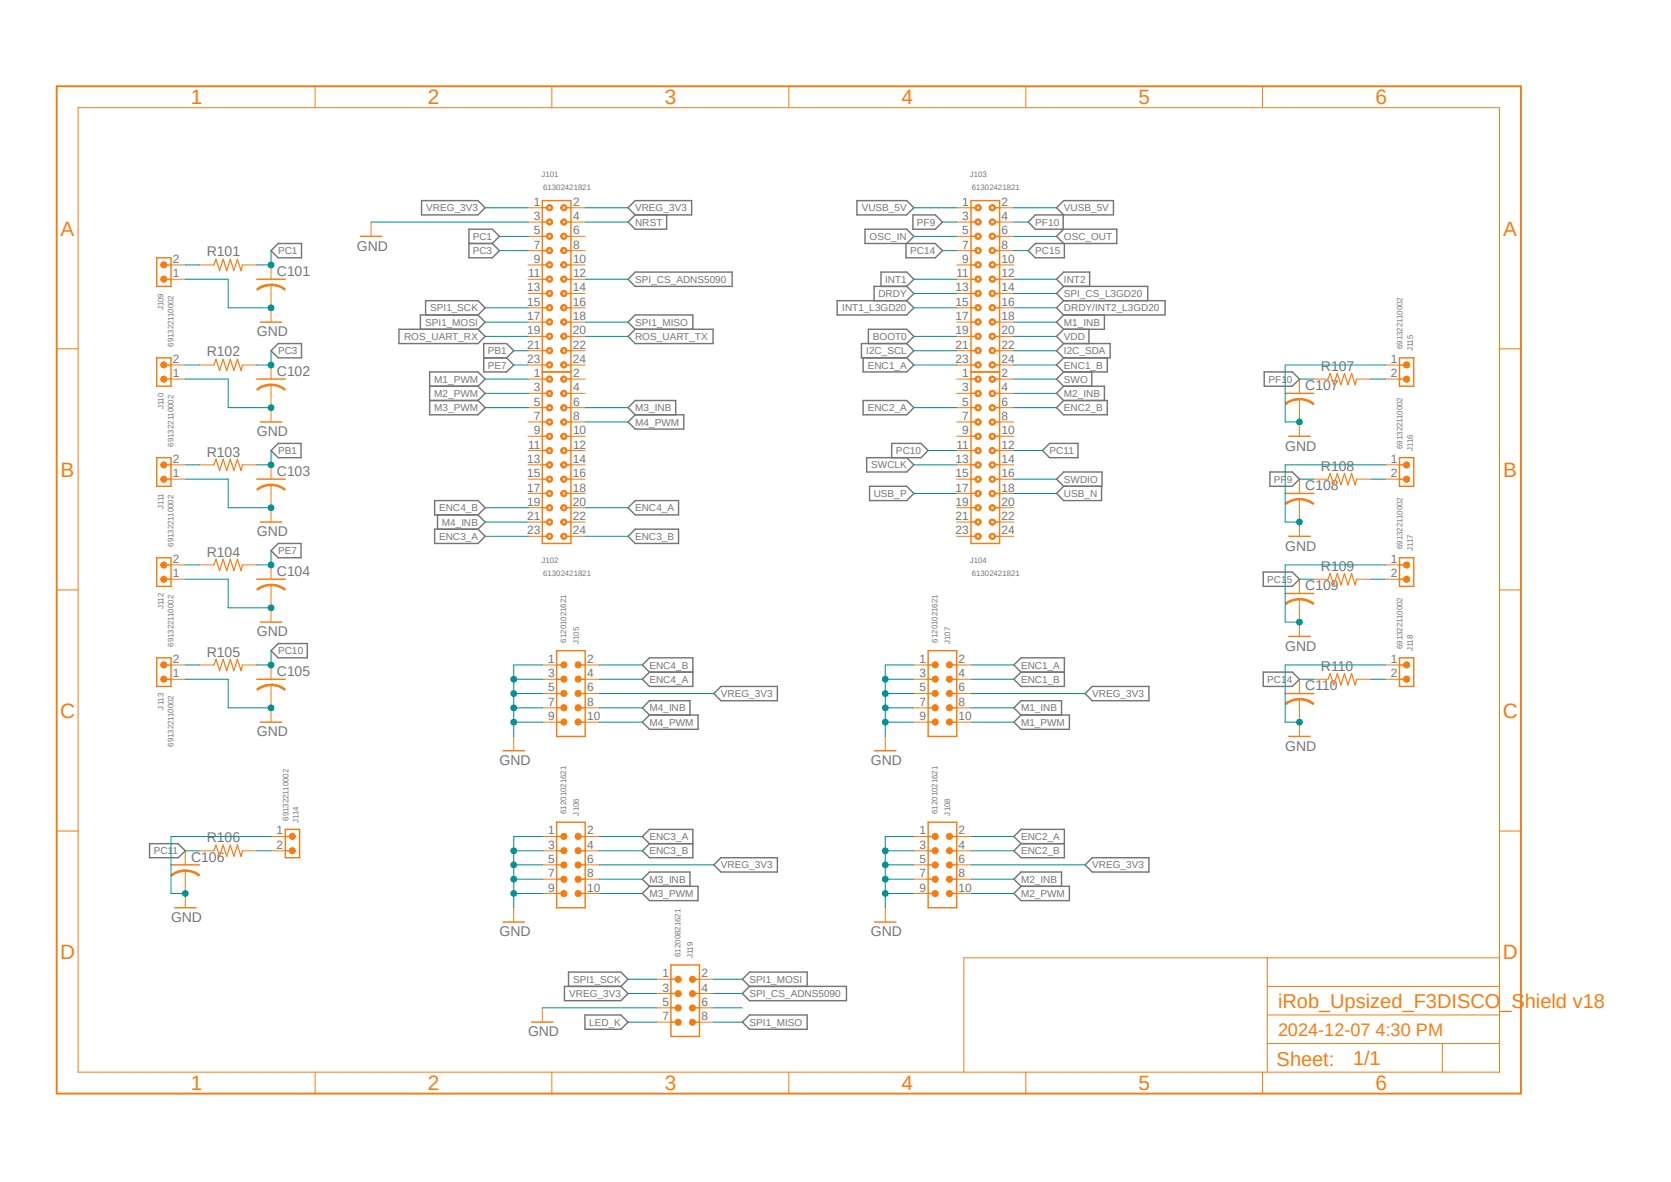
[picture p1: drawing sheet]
<svg xmlns="http://www.w3.org/2000/svg" width="297mm" height="210mm" viewBox="0 0 297 210" stroke-linecap="round" stroke-linejoin="round" font-family="sans-serif">
<defs><g id="words">
<g font-size="3.7" fill="#f57c10">
<text x="33.9" y="18.5">1</text>
<text x="76" y="18.5">2</text>
<text x="118.2" y="18.5">3</text>
<text x="160.2" y="18.5">4</text>
<text x="202.4" y="18.5">5</text>
<text x="244.5" y="18.5">6</text>
<text x="10.8" y="41.9">A</text>
<text x="267.2" y="41.9">A</text>
<text x="10.8" y="84.7">B</text>
<text x="267.2" y="84.7">B</text>
<text x="10.7" y="127.5">C</text>
<text x="267.1" y="127.5">C</text>
<text x="10.7" y="170.4">D</text>
<text x="267.1" y="170.4">D</text>
<text x="33.9" y="193.7">1</text>
<text x="76" y="193.7">2</text>
<text x="118.2" y="193.7">3</text>
<text x="160.2" y="193.7">4</text>
<text x="202.4" y="193.7">5</text>
<text x="244.5" y="193.7">6</text>
</g>
<g font-size="3.6" fill="#f57c10">
<text x="227.2" y="179.1">iRob_Upsized_F3DISCO_Shield v18</text>
<text x="226.9" y="189.4">Sheet:</text>
<text x="240.5" y="189.2">1/1</text>
</g>
<text font-size="3.2" fill="#f57c10" x="227.2" y="184.1">2024-12-07 4:30 PM</text>
<g font-size="2.5" fill="#757575">
<text x="36.7" y="45.6">R101</text>
<text x="63.4" y="44.5">GND</text>
<text x="49.2" y="49">C101</text>
<text x="45.6" y="59.8">GND</text>
<text x="36.7" y="63.3">R102</text>
<text x="234.8" y="65.9">R107</text>
<text x="49.2" y="66.8">C102</text>
<text x="232" y="69.3">C107</text>
<text x="45.6" y="77.5">GND</text>
<text x="36.7" y="81.1">R103</text>
<text x="228.4" y="80.1">GND</text>
<text x="234.8" y="83.7">R108</text>
<text x="49.2" y="84.5">C103</text>
<text x="232" y="87">C108</text>
<text x="45.6" y="95.3">GND</text>
<text x="36.7" y="98.9">R104</text>
<text x="228.4" y="97.8">GND</text>
<text x="234.8" y="101.4">R109</text>
<text x="49.2" y="102.3">C104</text>
<text x="232" y="104.8">C109</text>
<text x="45.6" y="113.1">GND</text>
<text x="36.7" y="116.7">R105</text>
<text x="228.4" y="115.6">GND</text>
<text x="234.8" y="119.2">R110</text>
<text x="49.2" y="120.1">C105</text>
<text x="232" y="122.6">C110</text>
<text x="45.6" y="130.9">GND</text>
<text x="88.8" y="135.9">GND</text>
<text x="154.8" y="135.9">GND</text>
<text x="228.4" y="133.4">GND</text>
<text x="36.7" y="149.7">R106</text>
<text x="34" y="153.1">C106</text>
<text x="30.4" y="163.8">GND</text>
<text x="88.8" y="166.4">GND</text>
<text x="154.8" y="166.4">GND</text>
<text x="93.9" y="184.2">GND</text>
</g>
<g font-size="2.1" fill="#757575">
<text x="94.9" y="36.5">1</text>
<text x="94.9" y="39.1">3</text>
<text x="94.9" y="41.6">5</text>
<text x="101.9" y="36.5">2</text>
<text x="101.9" y="39.1">4</text>
<text x="101.9" y="41.6">6</text>
<text x="171" y="36.5">1</text>
<text x="171" y="39.1">3</text>
<text x="171" y="41.6">5</text>
<text x="178" y="36.5">2</text>
<text x="178" y="39.1">4</text>
<text x="178" y="41.6">6</text>
<text x="30.7" y="46.7">2</text>
<text x="94.9" y="44.2">7</text>
<text x="94.9" y="46.7">9</text>
<text x="101.9" y="44.2">8</text>
<text x="101.9" y="46.7">10</text>
<text x="171" y="44.2">7</text>
<text x="171" y="46.7">9</text>
<text x="178" y="44.2">8</text>
<text x="178" y="46.7">10</text>
<text x="30.7" y="49.2">1</text>
<text x="93.7" y="51.8">13</text>
<text x="93.9" y="49.2">11</text>
<text x="101.8" y="51.8">14</text>
<text x="101.9" y="49.2">12</text>
<text x="169.8" y="51.8">13</text>
<text x="170" y="49.2">11</text>
<text x="178" y="51.8">14</text>
<text x="178" y="49.2">12</text>
<text x="93.7" y="54.3">15</text>
<text x="93.7" y="56.9">17</text>
<text x="93.7" y="59.4">19</text>
<text x="101.8" y="54.3">16</text>
<text x="101.8" y="56.9">18</text>
<text x="101.8" y="59.4">20</text>
<text x="169.8" y="54.3">15</text>
<text x="169.8" y="56.9">17</text>
<text x="169.8" y="59.4">19</text>
<text x="178" y="54.3">16</text>
<text x="178" y="56.9">18</text>
<text x="178" y="59.4">20</text>
<text x="30.7" y="64.5">2</text>
<text x="93.7" y="61.9">21</text>
<text x="93.7" y="64.5">23</text>
<text x="101.8" y="61.9">22</text>
<text x="101.8" y="64.5">24</text>
<text x="169.8" y="61.9">21</text>
<text x="169.8" y="64.5">23</text>
<text x="178" y="61.9">22</text>
<text x="178" y="64.5">24</text>
<text x="247.2" y="64.5">1</text>
<text x="30.7" y="67">1</text>
<text x="94.9" y="67">1</text>
<text x="94.9" y="69.6">3</text>
<text x="101.9" y="67">2</text>
<text x="101.9" y="69.6">4</text>
<text x="171" y="67">1</text>
<text x="171" y="69.6">3</text>
<text x="178" y="67">2</text>
<text x="178" y="69.6">4</text>
<text x="247.2" y="67">2</text>
<text x="94.9" y="72.1">5</text>
<text x="94.9" y="74.6">7</text>
<text x="94.9" y="77.2">9</text>
<text x="101.9" y="72.1">6</text>
<text x="101.9" y="74.6">8</text>
<text x="101.9" y="77.2">10</text>
<text x="171" y="72.1">5</text>
<text x="171" y="74.6">7</text>
<text x="171" y="77.2">9</text>
<text x="178" y="72.1">6</text>
<text x="178" y="74.6">8</text>
<text x="178" y="77.2">10</text>
<text x="30.7" y="82.3">2</text>
<text x="93.7" y="82.3">13</text>
<text x="93.9" y="79.7">11</text>
<text x="101.8" y="82.3">14</text>
<text x="101.9" y="79.7">12</text>
<text x="169.8" y="82.3">13</text>
<text x="170" y="79.7">11</text>
<text x="178" y="82.3">14</text>
<text x="178" y="79.7">12</text>
<text x="247.2" y="82.3">1</text>
<text x="30.7" y="84.8">1</text>
<text x="93.7" y="84.8">15</text>
<text x="93.7" y="87.3">17</text>
<text x="93.7" y="89.9">19</text>
<text x="101.8" y="84.8">16</text>
<text x="101.8" y="87.3">18</text>
<text x="101.8" y="89.9">20</text>
<text x="169.8" y="84.8">15</text>
<text x="169.8" y="87.3">17</text>
<text x="169.8" y="89.9">19</text>
<text x="178" y="84.8">16</text>
<text x="178" y="87.3">18</text>
<text x="178" y="89.9">20</text>
<text x="247.2" y="84.8">2</text>
<text x="93.7" y="92.4">21</text>
<text x="93.7" y="95">23</text>
<text x="101.8" y="92.4">22</text>
<text x="101.8" y="95">24</text>
<text x="169.8" y="92.4">21</text>
<text x="169.8" y="95">23</text>
<text x="178" y="92.4">22</text>
<text x="178" y="95">24</text>
<text x="30.7" y="100">2</text>
<text x="247.2" y="100">1</text>
<text x="30.7" y="102.6">1</text>
<text x="247.2" y="102.6">2</text>
<text x="30.7" y="117.8">2</text>
<text x="97.4" y="117.8">1</text>
<text x="104.4" y="117.8">2</text>
<text x="163.4" y="117.8">1</text>
<text x="170.4" y="117.8">2</text>
<text x="247.2" y="117.8">1</text>
<text x="30.7" y="120.3">1</text>
<text x="97.4" y="120.3">3</text>
<text x="97.4" y="122.9">5</text>
<text x="97.4" y="125.4">7</text>
<text x="104.4" y="120.3">4</text>
<text x="104.4" y="122.9">6</text>
<text x="104.4" y="125.4">8</text>
<text x="163.4" y="120.3">3</text>
<text x="163.4" y="122.9">5</text>
<text x="163.4" y="125.4">7</text>
<text x="170.4" y="120.3">4</text>
<text x="170.4" y="122.9">6</text>
<text x="170.4" y="125.4">8</text>
<text x="247.2" y="120.3">2</text>
<text x="97.4" y="127.9">9</text>
<text x="104.4" y="127.9">10</text>
<text x="163.4" y="127.9">9</text>
<text x="170.4" y="127.9">10</text>
<text x="49.1" y="148.3">1</text>
<text x="97.4" y="148.3">1</text>
<text x="104.4" y="148.3">2</text>
<text x="163.4" y="148.3">1</text>
<text x="170.4" y="148.3">2</text>
<text x="49.1" y="150.8">2</text>
<text x="97.4" y="150.8">3</text>
<text x="97.4" y="153.3">5</text>
<text x="97.4" y="155.9">7</text>
<text x="104.4" y="150.8">4</text>
<text x="104.4" y="153.3">6</text>
<text x="104.4" y="155.9">8</text>
<text x="163.4" y="150.8">3</text>
<text x="163.4" y="153.3">5</text>
<text x="163.4" y="155.9">7</text>
<text x="170.4" y="150.8">4</text>
<text x="170.4" y="153.3">6</text>
<text x="170.4" y="155.9">8</text>
<text x="97.4" y="158.4">9</text>
<text x="104.4" y="158.4">10</text>
<text x="163.4" y="158.4">9</text>
<text x="170.4" y="158.4">10</text>
<text x="117.7" y="173.7">1</text>
<text x="124.7" y="173.7">2</text>
<text x="117.7" y="176.2">3</text>
<text x="117.7" y="178.7">5</text>
<text x="124.7" y="176.2">4</text>
<text x="124.7" y="178.7">6</text>
<text x="117.7" y="181.3">7</text>
<text x="124.7" y="181.3">8</text>
</g>
<g font-size="1.8" fill="#757575">
<text x="75.8" y="37.5">VREG_3V3</text>
<text x="112.9" y="37.5">VREG_3V3</text>
<text x="112.9" y="40.1">NRST</text>
<text x="153.2" y="37.5">VUSB_5V</text>
<text x="163" y="40.1">PF9</text>
<text x="184" y="40.1">PF10</text>
<text x="189.1" y="37.5">VUSB_5V</text>
<text x="49.4" y="45.2">PC1</text>
<text x="84" y="42.6">PC1</text>
<text x="84" y="45.2">PC3</text>
<text x="154.6" y="42.6">OSC_IN</text>
<text x="161.8" y="45.2">PC14</text>
<text x="184" y="45.2">PC15</text>
<text x="189.1" y="42.6">OSC_OUT</text>
<text x="112.9" y="50.2">SPI_CS_ADNS5090</text>
<text x="156.1" y="52.8">DRDY</text>
<text x="157.3" y="50.2">INT1</text>
<text x="189.1" y="52.8">SPI_CS_L3GD20</text>
<text x="189.1" y="50.2">INT2</text>
<text x="75.6" y="57.9">SPI1_MOSI</text>
<text x="76.5" y="55.3">SPI1_SCK</text>
<text x="112.9" y="57.9">SPI1_MISO</text>
<text x="149.7" y="55.3">INT1_L3GD20</text>
<text x="189.1" y="57.9">M1_INB</text>
<text x="189.1" y="55.3">DRDY/INT2_L3GD20</text>
<text x="49.4" y="62.9">PC3</text>
<text x="71.8" y="60.4">ROS_UART_RX</text>
<text x="86.7" y="62.9">PB1</text>
<text x="86.7" y="65.5">PE7</text>
<text x="112.9" y="60.4">ROS_UART_TX</text>
<text x="154" y="62.9">I2C_SCL</text>
<text x="154.3" y="65.5">ENC1_A</text>
<text x="155.2" y="60.4">BOOT0</text>
<text x="189.1" y="65.5">ENC1_B</text>
<text x="189.1" y="62.9">I2C_SDA</text>
<text x="189.1" y="60.4">VDD</text>
<text x="77.2" y="68">M1_PWM</text>
<text x="77.2" y="70.5">M2_PWM</text>
<text x="189.1" y="68">SWO</text>
<text x="189.1" y="70.5">M2_INB</text>
<text x="225.5" y="68">PF10</text>
<text x="77.2" y="73.1">M3_PWM</text>
<text x="112.9" y="75.6">M4_PWM</text>
<text x="112.9" y="73.1">M3_INB</text>
<text x="154.3" y="73.1">ENC2_A</text>
<text x="189.1" y="73.1">ENC2_B</text>
<text x="49.4" y="80.7">PB1</text>
<text x="154.9" y="83.2">SWCLK</text>
<text x="159.3" y="80.7">PC10</text>
<text x="186.6" y="80.7">PC11</text>
<text x="155.3" y="88.3">USB_P</text>
<text x="189.1" y="88.3">USB_N</text>
<text x="189.1" y="85.8">SWDIO</text>
<text x="226.4" y="85.8">PF9</text>
<text x="78.1" y="90.8">ENC4_B</text>
<text x="78.1" y="95.9">ENC3_A</text>
<text x="78.5" y="93.4">M4_INB</text>
<text x="112.9" y="90.8">ENC4_A</text>
<text x="112.9" y="95.9">ENC3_B</text>
<text x="49.4" y="98.5">PE7</text>
<text x="225.3" y="103.5">PC15</text>
<text x="49.4" y="116.2">PC10</text>
<text x="115.4" y="118.8">ENC4_B</text>
<text x="181.5" y="118.8">ENC1_A</text>
<text x="115.4" y="121.3">ENC4_A</text>
<text x="128.1" y="123.9">VREG_3V3</text>
<text x="181.5" y="121.3">ENC1_B</text>
<text x="194.1" y="123.9">VREG_3V3</text>
<text x="225.3" y="121.3">PC14</text>
<text x="115.4" y="128.9">M4_PWM</text>
<text x="115.4" y="126.4">M4_INB</text>
<text x="181.5" y="128.9">M1_PWM</text>
<text x="181.5" y="126.4">M1_INB</text>
<text x="115.4" y="149.3">ENC3_A</text>
<text x="181.5" y="149.3">ENC2_A</text>
<text x="27.3" y="151.8">PC11</text>
<text x="115.4" y="151.8">ENC3_B</text>
<text x="128.1" y="154.3">VREG_3V3</text>
<text x="181.5" y="151.8">ENC2_B</text>
<text x="194.1" y="154.3">VREG_3V3</text>
<text x="115.4" y="159.4">M3_PWM</text>
<text x="115.4" y="156.8">M3_INB</text>
<text x="181.5" y="159.4">M2_PWM</text>
<text x="181.5" y="156.8">M2_INB</text>
<text x="101.2" y="177.2">VREG_3V3</text>
<text x="101.9" y="174.6">SPI1_SCK</text>
<text x="133.2" y="174.6">SPI1_MOSI</text>
<text x="133.2" y="177.2">SPI_CS_ADNS5090</text>
<text x="104.7" y="182.2">LED_K</text>
<text x="133.2" y="182.2">SPI1_MISO</text>
</g>
<g font-size="1.4" fill="#757575">
<text x="96.2" y="31.4">J101</text>
<text x="96.5" y="33.8">61302421821</text>
<text x="172.4" y="31.4">J103</text>
<text x="172.7" y="33.8">61302421821</text>
<text x="29" y="55.1" transform="rotate(-90 29 55.1)">J109</text>
<text x="30.9" y="61.6" transform="rotate(-90 30.9 61.6)">691322110002</text>
<text x="249.3" y="62.1" transform="rotate(-90 249.3 62.1)">691322110002</text>
<text x="251.1" y="62.4" transform="rotate(-90 251.1 62.4)">J115</text>
<text x="29" y="72.7" transform="rotate(-90 29 72.7)">J110</text>
<text x="30.9" y="79.4" transform="rotate(-90 30.9 79.4)">691322110002</text>
<text x="249.3" y="79.8" transform="rotate(-90 249.3 79.8)">691322110002</text>
<text x="251.1" y="80.1" transform="rotate(-90 251.1 80.1)">J116</text>
<text x="29" y="90.4" transform="rotate(-90 29 90.4)">J111</text>
<text x="30.9" y="97.2" transform="rotate(-90 30.9 97.2)">691322110002</text>
<text x="96.2" y="99.9">J102</text>
<text x="172.4" y="99.9">J104</text>
<text x="249.3" y="97.6" transform="rotate(-90 249.3 97.6)">691322110002</text>
<text x="251.1" y="97.9" transform="rotate(-90 251.1 97.9)">J117</text>
<text x="96.5" y="102.4">61302421821</text>
<text x="172.7" y="102.4">61302421821</text>
<text x="29" y="108.3" transform="rotate(-90 29 108.3)">J112</text>
<text x="30.9" y="114.9" transform="rotate(-90 30.9 114.9)">691322110002</text>
<text x="100.6" y="114.2" transform="rotate(-90 100.6 114.2)">61201021621</text>
<text x="102.9" y="114.4" transform="rotate(-90 102.9 114.4)">J105</text>
<text x="166.7" y="114.2" transform="rotate(-90 166.7 114.2)">61201021621</text>
<text x="168.9" y="114.4" transform="rotate(-90 168.9 114.4)">J107</text>
<text x="249.3" y="115.4" transform="rotate(-90 249.3 115.4)">691322110002</text>
<text x="251.1" y="115.7" transform="rotate(-90 251.1 115.7)">J118</text>
<text x="29" y="126.1" transform="rotate(-90 29 126.1)">J113</text>
<text x="30.9" y="132.7" transform="rotate(-90 30.9 132.7)">691322110002</text>
<text x="51.3" y="145.8" transform="rotate(-90 51.3 145.8)">691322110002</text>
<text x="53" y="146.2" transform="rotate(-90 53 146.2)">J114</text>
<text x="100.6" y="144.7" transform="rotate(-90 100.6 144.7)">61201021621</text>
<text x="102.9" y="144.9" transform="rotate(-90 102.9 144.9)">J106</text>
<text x="166.7" y="144.7" transform="rotate(-90 166.7 144.7)">61201021621</text>
<text x="168.9" y="144.9" transform="rotate(-90 168.9 144.9)">J108</text>
<text x="120.9" y="170.1" transform="rotate(-90 120.9 170.1)">61200821621</text>
<text x="123.1" y="170.3" transform="rotate(-90 123.1 170.3)">J119</text>
</g>
</g></defs>
<path d="M9.6 15l277.8 179.9M287.4 15l-277.8 179.9" fill="none" stroke="#fff" stroke-width=".18"/>
<g fill="none" stroke="#757575" stroke-width=".25">
<path d="M74.9 35.6h10.1l1.2 1.3-1.2 1.3h-10.1zM112.9 35.6h10v2.6h-10l-1.3-1.3zM112.9 38.2l-1.3 1.3 1.3 1.2h5.6v-2.5M152.3 35.6h8.9l1.2 1.3-1.2 1.3h-8.9zM162.3 38.2h3.9l1.3 1.3-1.3 1.2h-3.9zM182.8 39.5l1.2-1.3h5v2.5h-5zM189.1 35.6h8.8v2.6h-8.8l-1.3-1.3zM49.4 43.3h4.2v2.5h-4.2l-1.2-1.3zM70.9 58.5h14.1l1.2 1.3-1.2 1.2h-14.1zM75.6 56v-2.6h9.4l1.2 1.3-1.2 1.3M83.4 40.7h4.1l1.3 1.3-1.3 1.3 1.3 1.2-1.3 1.3h-4.1zM83.4 43.3h4.1"/>
<path d="M85 56h-10.3v2.5M85 56l1.2 1.2-1.2 1.3M112.9 58.5l-1.3-1.3 1.3-1.2h10.2v2.5M112.9 58.5h13.8v2.5h-13.8l-1.3-1.2zM112.9 48.3h17.2v2.6h-17.2l-1.3-1.3zM148.8 53.4h12.4l1.2 1.3-1.2 1.3h-12.4zM156.6 50.9v-2.6h4.6l1.2 1.3-1.2 1.3M161 43.3v2.5h5.2l1.3-1.3-1.3-1.2h-12.4v-2.6h7.4l1.2 1.3-1.2 1.3M161.2 50.9h-5.8v2.5M161.2 50.9l1.2 1.3-1.2 1.2M189.1 53.4h18v2.6h-18M189.1 50.9l-1.3-1.3 1.3-1.3h4.6v2.6"/>
<path d="M189.1 50.9h14.9v2.5M189.1 43.3l-1.3-1.3 1.3-1.3h9.4v2.6h-14.5l-1.2 1.2 1.2 1.3h5.2v-2.5M189.1 53.4l-1.3 1.3 1.3 1.3M189.1 56l-1.3 1.2 1.3 1.3M189.1 50.9l-1.3 1.3 1.3 1.2M189.1 58.5l-1.3 1.3 1.3 1.2M193.5 58.5v2.5M196.3 56v2.5h-7.2M49.4 61h4.2v2.6h-4.2l-1.2-1.3zM76.4 71.2h8.6M76.4 68.6h8.6M85 68.6l1.2-1.2-1.2-1.3h-8.6v7.6h8.6l1.2-1.3-1.2-1.2"/>
<path d="M85 68.6l1.2 1.3-1.2 1.3M86 61h4l1.3 1.3-1.3 1.3 1.3 1.3-1.3 1.2h-4zM86 63.6h4M112.9 73.7l-1.3-1.3 1.3-1.2h7.2v2.5M112.9 73.7h8.6v2.5h-8.6l-1.3-1.2zM153.4 71.2h7.8l1.2 1.2-1.2 1.3h-7.8zM153.4 63.6v2.5h7.8l1.2-1.2-1.2-1.3M154.3 61v-2.5h6.9l1.2 1.3-1.2 1.2M161.2 61h-8.1v2.6h8.1M161.2 61l1.2 1.3-1.2 1.3M189.1 61l-1.3 1.3 1.3 1.3M189.1 61h8.2v2.6h-8.2"/>
<path d="M189.1 71.2h7.7v2.5h-7.7l-1.3-1.3zM189.1 63.6l-1.3 1.3 1.3 1.2M189.1 68.6h7.2v2.6M189.1 66.1l-1.3 1.3 1.3 1.2M189.1 68.6l-1.3 1.3 1.3 1.3M194.1 66.1v2.5M196.8 63.6v2.5h-7.7M224.7 66.1h5l1.3 1.3-1.3 1.2h-5zM48.2 80.1l1.2-1.3h4.1v2.5h-4.1zM49.4 96.6h4.1v2.5h-4.1l-1.2-1.3zM77.3 88.9h7.7l1.2 1.3-1.2 1.3h-7.7zM77.3 94h7.7l1.2 1.3-1.2 1.3h-7.7z"/>
<path d="M77.8 91.5v2.5M85 91.5l1.2 1.3-1.2 1.2M111.6 90.2l1.3-1.3h7.7v2.6h-7.7zM112.9 94h7.7v2.6h-7.7l-1.3-1.3zM154.6 86.4h6.6l1.2 1.3-1.2 1.2h-6.6zM158.5 81.3v-2.5h5.2l1.3 1.3-1.3 1.2h-9.6v2.6h7.1l1.2-1.3-1.2-1.3M185.3 80.1l1.3-1.3h5v2.5h-5zM189.1 86.4l-1.3 1.3 1.3 1.2h6.7v-2.5M189.1 83.9h6.8v2.5h-6.8l-1.3-1.3zM225.7 83.9h4l1.3 1.2-1.3 1.3h-4zM48.2 115.6l1.2-1.3h5.2v2.6h-5.2zM114.2 118.2l1.2-1.3h7.7v5.1h-7.7l-1.2-1.3 1.2-1.3z"/>
<path d="M115.4 119.4h7.7M180.2 118.2l1.3-1.3h7.7v5.1h-7.7l-1.3-1.3 1.3-1.3zM181.5 119.4h7.7M224.5 119.4h5.2l1.3 1.3-1.3 1.3h-5.2zM224.5 101.6h5.2l1.3 1.3-1.3 1.3h-5.2zM114.2 128.3l1.2-1.3h8.7v2.6h-8.7zM115.4 127l-1.2-1.2 1.2-1.3h7.2v2.5M126.9 123.2l1.2-1.2h10.1v2.5h-10.1zM180.2 128.3l1.3-1.3h8.6v2.6h-8.6zM181.5 127l-1.3-1.2 1.3-1.3h7.2v2.5M194.1 122h10.1v2.5h-10.1l-1.2-1.3zM26.6 149.9h5.1l1.2 1.3-1.2 1.2h-5.1z"/>
<path d="M114.2 148.6l1.2-1.2h7.7v5h-7.7l-1.2-1.2 1.2-1.3zM114.2 158.7l1.2-1.2h8.7v2.5h-8.7zM115.4 157.5l-1.2-1.3 1.2-1.3h7.2v2.6M115.4 149.9h7.7M126.9 153.7l1.2-1.3h10.1v2.5h-10.1zM180.2 148.6l1.3-1.2h7.7v5h-7.7l-1.3-1.2 1.3-1.3zM181.5 157.5l-1.3-1.3 1.3-1.3h7.2v2.6M181.5 149.9h7.7M181.5 157.5h8.6v2.5h-8.6l-1.3-1.3zM194.1 152.4h10.1v2.5h-10.1l-1.2-1.2zM100.3 175.3h10.1l1.2 1.2-1.2 1.3h-10.1zM101 175.3v-2.6h9.4l1.2 1.3-1.2 1.3"/>
<path d="M132 176.5l1.2-1.2h17.3v2.5h-17.3zM133.2 175.3l-1.2-1.3 1.2-1.3h10.3v2.6M104 180.3h6.4l1.2 1.3-1.2 1.3h-6.4zM133.2 180.3h10.3v2.6h-10.3l-1.2-1.3z"/>
</g>
<g fill="none" stroke="#f57c10" stroke-width=".18">
<path d="M13.9 19.1h252.6v171.4h-252.6zM56 15.3v3.8M98.1 15.3v3.8M140.2 15.3v3.8M182.3 15.3v3.8M224.4 15.3v3.8M93.9 36.9h2.5M93.9 39.5h2.5M101.5 36.9h2.5M101.5 39.5h2.5M93.9 42h2.5M93.9 44.5h2.5"/>
<path d="M93.9 47.1h2.5M93.9 49.6h2.5M93.9 52.2h2.5M93.9 54.7h2.5M93.9 57.2h2.5M93.9 59.8h2.5M101.5 42h2.5M101.5 44.5h2.5M101.5 47.1h2.5M101.5 49.6h2.5M101.5 52.2h2.5M101.5 54.7h2.5"/>
<path d="M101.5 57.2h2.5M101.5 59.8h2.5M10.1 62h3.8M93.9 62.3h2.5M93.9 64.9h2.5M101.5 62.3h2.5M101.5 64.9h2.5M266.5 62h3.8M10.1 104.8h3.8M266.5 104.8h3.8M10.1 147.7h3.8M266.5 147.7h3.8"/>
<path d="M225.3 170.2v20.3M225.3 175.3h41.2M266.5 170.2h-95.2v20.3M56 190.5v3.8M98.1 190.5v3.8M140.2 190.5v3.8M182.3 190.5v3.8M224.4 190.5v3.8M225.3 185.4h41.2M225.3 180.3h41.2M256.4 185.4v5.1"/>
</g>
<path d="M10.1 15.3h260.2v179h-260.2z" fill="none" stroke="#f57c10" stroke-width=".34"/>
<g fill="none" stroke="#f57c10" stroke-width=".25">
<path d="M96.4 35.6h5.1v30.5h-5.1zM96.4 39.5h.8M96.4 36.9h.8M100.7 39.5h.8M100.7 36.9h.8M96.4 59.8h.8M96.4 57.2h.8M96.4 54.7h.8M96.4 52.2h.8M96.4 49.6h.8M96.4 47.1h.8M96.4 44.5h.8"/>
<path d="M96.4 42h.8M100.7 59.8h.8M100.7 57.2h.8M100.7 54.7h.8M100.7 52.2h.8M100.7 49.6h.8M100.7 47.1h.8M100.7 44.5h.8M100.7 42h.8M96.4 64.9h.8M96.4 62.3h.8M100.7 64.9h.8"/>
<path d="M100.7 62.3h.8"/>
</g>
<path d="M99.7 64.5l.6-.2a.57 .57 0 0 1 .5 .7 .57 .57 0 0 1-.8 .4l-.3-.2v-.3h.2v-.3l.3-.1 .3 .2-.1 .4h-.3l-.2-.2h-.2z" fill-rule="evenodd" fill="#f57c10"/>
<path d="M99.7 64.5l.6-.2a.57 .57 0 0 1 .5 .7 .57 .57 0 0 1-.8 .4l-.3-.2v-.3h.2v-.3l.3-.1 .3 .2-.1 .4h-.3l-.2-.2h-.2z" fill="none" stroke="#f57c10" stroke-width=".18"/>
<path d="M99.7 62l.6-.3a.57 .57 0 0 1 .5 .7 .57 .57 0 0 1-.8 .4l-.3-.2v-.3h.2v-.2l.3-.1 .3 .2-.1 .3-.3 .1-.2-.3h-.2z" fill-rule="evenodd" fill="#f57c10"/>
<path d="M99.7 62l.6-.3a.57 .57 0 0 1 .5 .7 .57 .57 0 0 1-.8 .4l-.3-.2v-.3h.2v-.2l.3-.1 .3 .2-.1 .3-.3 .1-.2-.3h-.2z" fill="none" stroke="#f57c10" stroke-width=".18"/>
<path d="M99.7 59.4l.6-.2a.57 .57 0 0 1 .5 .7 .57 .57 0 0 1-.8 .4l-.3-.2v-.3h.2l.2-.3 .1-.1 .3 .2-.1 .4h-.3l-.2-.2h-.2z" fill-rule="evenodd" fill="#f57c10"/>
<path d="M99.7 59.4l.6-.2a.57 .57 0 0 1 .5 .7 .57 .57 0 0 1-.8 .4l-.3-.2v-.3h.2l.2-.3 .1-.1 .3 .2-.1 .4h-.3l-.2-.2h-.2z" fill="none" stroke="#f57c10" stroke-width=".18"/>
<path d="M99.7 56.9l.6-.3a.57 .57 0 0 1 .5 .8 .57 .57 0 0 1-.8 .3l-.3-.2v-.3h.2l.2-.3h.1l.3 .2-.1 .3-.3 .1-.2-.3h-.2z" fill-rule="evenodd" fill="#f57c10"/>
<path d="M99.7 56.9l.6-.3a.57 .57 0 0 1 .5 .8 .57 .57 0 0 1-.8 .3l-.3-.2v-.3h.2l.2-.3h.1l.3 .2-.1 .3-.3 .1-.2-.3h-.2z" fill="none" stroke="#f57c10" stroke-width=".18"/>
<path d="M99.7 54.4l.6-.3a.57 .57 0 0 1 .5 .7 .57 .57 0 0 1-.8 .4l-.3-.2v-.3h.2l.2-.3h.1a.32 .32 0 0 1 .3 .3 .32 .32 0 0 1-.3 .3l-.3-.1v-.2h-.2z" fill-rule="evenodd" fill="#f57c10"/>
<path d="M99.7 54.4l.6-.3a.57 .57 0 0 1 .5 .7 .57 .57 0 0 1-.8 .4l-.3-.2v-.3h.2l.2-.3h.1a.32 .32 0 0 1 .3 .3 .32 .32 0 0 1-.3 .3l-.3-.1v-.2h-.2z" fill="none" stroke="#f57c10" stroke-width=".18"/>
<path d="M99.7 51.8l.6-.2a.57 .57 0 0 1 .5 .7 .57 .57 0 0 1-.8 .4l-.3-.2v-.3h.2l.2-.3 .1-.1a.32 .32 0 0 1 .3 .3 .32 .32 0 0 1-.3 .4l-.3-.2v-.1h-.2z" fill-rule="evenodd" fill="#f57c10"/>
<path d="M99.7 51.8l.6-.2a.57 .57 0 0 1 .5 .7 .57 .57 0 0 1-.8 .4l-.3-.2v-.3h.2l.2-.3 .1-.1a.32 .32 0 0 1 .3 .3 .32 .32 0 0 1-.3 .4l-.3-.2v-.1h-.2z" fill="none" stroke="#f57c10" stroke-width=".18"/>
<path d="M99.7 49.3l.6-.3a.57 .57 0 0 1 .5 .7 .57 .57 0 0 1-.8 .4l-.3-.2v-.3h.2l.2-.3h.1a.32 .32 0 0 1 .3 .3 .32 .32 0 0 1-.3 .3l-.3-.1v-.2h-.2z" fill-rule="evenodd" fill="#f57c10"/>
<path d="M99.7 49.3l.6-.3a.57 .57 0 0 1 .5 .7 .57 .57 0 0 1-.8 .4l-.3-.2v-.3h.2l.2-.3h.1a.32 .32 0 0 1 .3 .3 .32 .32 0 0 1-.3 .3l-.3-.1v-.2h-.2z" fill="none" stroke="#f57c10" stroke-width=".18"/>
<path d="M99.7 46.7l.3-.2a.58 .58 0 0 1 .7 .3 .58 .58 0 0 1-.1 .7 .57 .57 0 0 1-.6 .1 .57 .57 0 0 1-.3-.5h.2l.2-.3 .1-.1a.32 .32 0 0 1 .3 .4 .32 .32 0 0 1-.3 .3h-.1l-.2-.3h-.2z" fill-rule="evenodd" fill="#f57c10"/>
<path d="M99.7 46.7l.3-.2a.58 .58 0 0 1 .7 .3 .58 .58 0 0 1-.1 .7 .57 .57 0 0 1-.6 .1 .57 .57 0 0 1-.3-.5h.2l.2-.3 .1-.1a.32 .32 0 0 1 .3 .4 .32 .32 0 0 1-.3 .3h-.1l-.2-.3h-.2z" fill="none" stroke="#f57c10" stroke-width=".18"/>
<path d="M99.7 44.2l.3-.2a.58 .58 0 0 1 .7 .2 .58 .58 0 0 1-.1 .8 .57 .57 0 0 1-.6 0 .57 .57 0 0 1-.3-.5h.2l.2-.3h.1a.32 .32 0 0 1 .3 .3 .32 .32 0 0 1-.3 .3h-.1l-.2-.3h-.2z" fill-rule="evenodd" fill="#f57c10"/>
<path d="M99.7 44.2l.3-.2a.58 .58 0 0 1 .7 .2 .58 .58 0 0 1-.1 .8 .57 .57 0 0 1-.6 0 .57 .57 0 0 1-.3-.5h.2l.2-.3h.1a.32 .32 0 0 1 .3 .3 .32 .32 0 0 1-.3 .3h-.1l-.2-.3h-.2z" fill="none" stroke="#f57c10" stroke-width=".18"/>
<path d="M99.7 41.7l.3-.3a.58 .58 0 0 1 .7 .3 .58 .58 0 0 1-.1 .7 .57 .57 0 0 1-.6 .1 .57 .57 0 0 1-.3-.5h.2l.2-.3h.1a.32 .32 0 0 1 .3 .3 .32 .32 0 0 1-.3 .3h-.1l-.2-.3h-.2z" fill-rule="evenodd" fill="#f57c10"/>
<path d="M99.7 41.7l.3-.3a.58 .58 0 0 1 .7 .3 .58 .58 0 0 1-.1 .7 .57 .57 0 0 1-.6 .1 .57 .57 0 0 1-.3-.5h.2l.2-.3h.1a.32 .32 0 0 1 .3 .3 .32 .32 0 0 1-.3 .3h-.1l-.2-.3h-.2z" fill="none" stroke="#f57c10" stroke-width=".18"/>
<path d="M99.7 39.2l.6-.3a.59 .59 0 0 1 .5 .4 .59 .59 0 0 1-.2 .6 .57 .57 0 0 1-.6 .1 .57 .57 0 0 1-.3-.5h.2l.2-.3 .1-.1a.32 .32 0 0 1 .3 .3 .32 .32 0 0 1-.3 .4h-.1l-.2-.3h-.2z" fill-rule="evenodd" fill="#f57c10"/>
<path d="M99.7 39.2l.6-.3a.59 .59 0 0 1 .5 .4 .59 .59 0 0 1-.2 .6 .57 .57 0 0 1-.6 .1 .57 .57 0 0 1-.3-.5h.2l.2-.3 .1-.1a.32 .32 0 0 1 .3 .3 .32 .32 0 0 1-.3 .4h-.1l-.2-.3h-.2z" fill="none" stroke="#f57c10" stroke-width=".18"/>
<path d="M99.7 36.6l.6-.3a.59 .59 0 0 1 .5 .4 .59 .59 0 0 1-.2 .6 .57 .57 0 0 1-.6 .1 .57 .57 0 0 1-.3-.5h.2l.2-.3h.1a.32 .32 0 0 1 .3 .3 .32 .32 0 0 1-.3 .3h-.1l-.2-.3h-.2z" fill-rule="evenodd" fill="#f57c10"/>
<path d="M99.7 36.6l.6-.3a.59 .59 0 0 1 .5 .4 .59 .59 0 0 1-.2 .6 .57 .57 0 0 1-.6 .1 .57 .57 0 0 1-.3-.5h.2l.2-.3h.1a.32 .32 0 0 1 .3 .3 .32 .32 0 0 1-.3 .3h-.1l-.2-.3h-.2z" fill="none" stroke="#f57c10" stroke-width=".18"/>
<path d="M97.2 39.2l.5-.3a.59 .59 0 0 1 .5 .4 .59 .59 0 0 1-.2 .6 .57 .57 0 0 1-.6 .1 .57 .57 0 0 1-.3-.5h.3l.1-.3 .2-.1a.32 .32 0 0 1 .3 .3 .32 .32 0 0 1-.3 .4h-.2l-.1-.3h-.3z" fill-rule="evenodd" fill="#f57c10"/>
<path d="M97.2 39.2l.5-.3a.59 .59 0 0 1 .5 .4 .59 .59 0 0 1-.2 .6 .57 .57 0 0 1-.6 .1 .57 .57 0 0 1-.3-.5h.3l.1-.3 .2-.1a.32 .32 0 0 1 .3 .3 .32 .32 0 0 1-.3 .4h-.2l-.1-.3h-.3z" fill="none" stroke="#f57c10" stroke-width=".18"/>
<path d="M97.2 41.7l.3-.3a.58 .58 0 0 1 .6 .3 .58 .58 0 0 1-.1 .7 .57 .57 0 0 1-.6 .1 .57 .57 0 0 1-.3-.5h.3l.1-.3h.2a.32 .32 0 0 1 .3 .3 .32 .32 0 0 1-.3 .3h-.2l-.1-.3h-.3z" fill-rule="evenodd" fill="#f57c10"/>
<path d="M97.2 41.7l.3-.3a.58 .58 0 0 1 .6 .3 .58 .58 0 0 1-.1 .7 .57 .57 0 0 1-.6 .1 .57 .57 0 0 1-.3-.5h.3l.1-.3h.2a.32 .32 0 0 1 .3 .3 .32 .32 0 0 1-.3 .3h-.2l-.1-.3h-.3z" fill="none" stroke="#f57c10" stroke-width=".18"/>
<path d="M97.2 44.2l.3-.2a.58 .58 0 0 1 .6 .2 .58 .58 0 0 1-.1 .8 .57 .57 0 0 1-.6 0 .57 .57 0 0 1-.3-.5h.3l.1-.3h.2a.32 .32 0 0 1 .3 .3 .32 .32 0 0 1-.3 .3h-.2l-.1-.3h-.3z" fill-rule="evenodd" fill="#f57c10"/>
<path d="M97.2 44.2l.3-.2a.58 .58 0 0 1 .6 .2 .58 .58 0 0 1-.1 .8 .57 .57 0 0 1-.6 0 .57 .57 0 0 1-.3-.5h.3l.1-.3h.2a.32 .32 0 0 1 .3 .3 .32 .32 0 0 1-.3 .3h-.2l-.1-.3h-.3z" fill="none" stroke="#f57c10" stroke-width=".18"/>
<path d="M97.2 46.7l.3-.2a.58 .58 0 0 1 .6 .3 .58 .58 0 0 1-.1 .7 .57 .57 0 0 1-.6 .1 .57 .57 0 0 1-.3-.5h.3l.1-.3 .2-.1a.32 .32 0 0 1 .3 .4 .32 .32 0 0 1-.3 .3h-.2l-.1-.3h-.3z" fill-rule="evenodd" fill="#f57c10"/>
<path d="M97.2 46.7l.3-.2a.58 .58 0 0 1 .6 .3 .58 .58 0 0 1-.1 .7 .57 .57 0 0 1-.6 .1 .57 .57 0 0 1-.3-.5h.3l.1-.3 .2-.1a.32 .32 0 0 1 .3 .4 .32 .32 0 0 1-.3 .3h-.2l-.1-.3h-.3z" fill="none" stroke="#f57c10" stroke-width=".18"/>
<path d="M97.2 49.3l.5-.3a.57 .57 0 0 1 .5 .7 .57 .57 0 0 1-.7 .4l-.3-.2-.1-.3h.3l.1-.3h.2a.32 .32 0 0 1 .3 .3 .32 .32 0 0 1-.3 .3l-.3-.1v-.2h-.3z" fill-rule="evenodd" fill="#f57c10"/>
<path d="M97.2 49.3l.5-.3a.57 .57 0 0 1 .5 .7 .57 .57 0 0 1-.7 .4l-.3-.2-.1-.3h.3l.1-.3h.2a.32 .32 0 0 1 .3 .3 .32 .32 0 0 1-.3 .3l-.3-.1v-.2h-.3z" fill="none" stroke="#f57c10" stroke-width=".18"/>
<path d="M97.2 51.8l.5-.2a.57 .57 0 0 1 .5 .7 .57 .57 0 0 1-.7 .4l-.3-.2-.1-.3h.3l.1-.3 .2-.1a.32 .32 0 0 1 .3 .3 .32 .32 0 0 1-.3 .4l-.3-.2v-.1h-.3z" fill-rule="evenodd" fill="#f57c10"/>
<path d="M97.2 51.8l.5-.2a.57 .57 0 0 1 .5 .7 .57 .57 0 0 1-.7 .4l-.3-.2-.1-.3h.3l.1-.3 .2-.1a.32 .32 0 0 1 .3 .3 .32 .32 0 0 1-.3 .4l-.3-.2v-.1h-.3z" fill="none" stroke="#f57c10" stroke-width=".18"/>
<path d="M97.2 54.4l.5-.3a.57 .57 0 0 1 .5 .7 .57 .57 0 0 1-.7 .4l-.3-.2-.1-.3h.3l.1-.3h.2a.32 .32 0 0 1 .3 .3 .32 .32 0 0 1-.3 .3l-.3-.1v-.2h-.3z" fill-rule="evenodd" fill="#f57c10"/>
<path d="M97.2 54.4l.5-.3a.57 .57 0 0 1 .5 .7 .57 .57 0 0 1-.7 .4l-.3-.2-.1-.3h.3l.1-.3h.2a.32 .32 0 0 1 .3 .3 .32 .32 0 0 1-.3 .3l-.3-.1v-.2h-.3z" fill="none" stroke="#f57c10" stroke-width=".18"/>
<path d="M97.2 56.9l.5-.3a.57 .57 0 0 1 .5 .8 .57 .57 0 0 1-.7 .3l-.3-.2-.1-.3h.3l.1-.3h.2l.3 .2-.1 .3-.4 .1-.1-.3h-.3z" fill-rule="evenodd" fill="#f57c10"/>
<path d="M97.2 56.9l.5-.3a.57 .57 0 0 1 .5 .8 .57 .57 0 0 1-.7 .3l-.3-.2-.1-.3h.3l.1-.3h.2l.3 .2-.1 .3-.4 .1-.1-.3h-.3z" fill="none" stroke="#f57c10" stroke-width=".18"/>
<path d="M97.2 59.4l.5-.2a.57 .57 0 0 1 .5 .7 .57 .57 0 0 1-.7 .4l-.3-.2-.1-.3h.3l.1-.3 .2-.1 .3 .2-.1 .4h-.4l-.1-.2h-.3z" fill-rule="evenodd" fill="#f57c10"/>
<path d="M97.2 59.4l.5-.2a.57 .57 0 0 1 .5 .7 .57 .57 0 0 1-.7 .4l-.3-.2-.1-.3h.3l.1-.3 .2-.1 .3 .2-.1 .4h-.4l-.1-.2h-.3z" fill="none" stroke="#f57c10" stroke-width=".18"/>
<path d="M97.2 62l.5-.3a.57 .57 0 0 1 .5 .7 .57 .57 0 0 1-.7 .4l-.3-.2-.1-.3h.3v-.2l.3-.1 .3 .2-.1 .3-.4 .1-.1-.3h-.3z" fill-rule="evenodd" fill="#f57c10"/>
<path d="M97.2 62l.5-.3a.57 .57 0 0 1 .5 .7 .57 .57 0 0 1-.7 .4l-.3-.2-.1-.3h.3v-.2l.3-.1 .3 .2-.1 .3-.4 .1-.1-.3h-.3z" fill="none" stroke="#f57c10" stroke-width=".18"/>
<path d="M97.2 64.5l.5-.2a.57 .57 0 0 1 .5 .7 .57 .57 0 0 1-.7 .4l-.3-.2-.1-.3h.3v-.3l.3-.1 .3 .2-.1 .4h-.4l-.1-.2h-.3z" fill-rule="evenodd" fill="#f57c10"/>
<path d="M97.2 64.5l.5-.2a.57 .57 0 0 1 .5 .7 .57 .57 0 0 1-.7 .4l-.3-.2-.1-.3h.3v-.3l.3-.1 .3 .2-.1 .4h-.4l-.1-.2h-.3z" fill="none" stroke="#f57c10" stroke-width=".18"/>
<path d="M97.2 36.6l.5-.3a.59 .59 0 0 1 .5 .4 .59 .59 0 0 1-.2 .6 .57 .57 0 0 1-.6 .1 .57 .57 0 0 1-.3-.5h.3l.1-.3h.2a.32 .32 0 0 1 .3 .3 .32 .32 0 0 1-.3 .3h-.2l-.1-.3h-.3z" fill-rule="evenodd" fill="#f57c10"/>
<g fill="none" stroke="#f57c10" stroke-width=".18">
<path d="M97.2 36.6l.5-.3a.59 .59 0 0 1 .5 .4 .59 .59 0 0 1-.2 .6 .57 .57 0 0 1-.6 .1 .57 .57 0 0 1-.3-.5h.3l.1-.3h.2a.32 .32 0 0 1 .3 .3 .32 .32 0 0 1-.3 .3h-.2l-.1-.3h-.3zM93.9 67.4h2.5M93.9 69.9h2.5M93.9 72.4h2.5M93.9 75h2.5M93.9 77.5h2.5M101.5 67.4h2.5M101.5 69.9h2.5M101.5 72.4h2.5M101.5 75h2.5M101.5 77.5h2.5M93.9 80.1h2.5"/>
<path d="M93.9 82.6h2.5M93.9 85.1h2.5M93.9 87.7h2.5M93.9 90.2h2.5M93.9 92.8h2.5M93.9 95.3h2.5M101.5 80.1h2.5M101.5 82.6h2.5M101.5 85.1h2.5M101.5 87.7h2.5M101.5 90.2h2.5M101.5 92.8h2.5"/>
<path d="M101.5 95.3h2.5"/>
</g>
<g fill="none" stroke="#f57c10" stroke-width=".25">
<path d="M96.4 66.1h5.1v30.5h-5.1zM96.4 77.5h.8M96.4 75h.8M96.4 72.4h.8M96.4 69.9h.8M96.4 67.4h.8M100.7 77.5h.8M100.7 75h.8M100.7 72.4h.8M100.7 69.9h.8M100.7 67.4h.8M96.4 95.3h.8"/>
<path d="M96.4 92.8h.8M96.4 90.2h.8M96.4 87.7h.8M96.4 85.1h.8M96.4 82.6h.8M96.4 80.1h.8M100.7 95.3h.8M100.7 92.8h.8M100.7 90.2h.8M100.7 87.7h.8M100.7 85.1h.8M100.7 82.6h.8"/>
<path d="M100.7 80.1h.8"/>
</g>
<path d="M99.7 95a.57 .57 0 0 1 .6-.3 .57 .57 0 0 1 .5 .4v.4l-.2 .2a.57 .57 0 0 1-.6 .1 .57 .57 0 0 1-.3-.5h.2a.31 .31 0 0 1 .2-.3 .31 .31 0 0 1 .3 0 .33 .33 0 0 1 .1 .4 .33 .33 0 0 1-.4 .2l-.2-.3h-.2z" fill-rule="evenodd" fill="#f57c10"/>
<path d="M99.7 95a.57 .57 0 0 1 .6-.3 .57 .57 0 0 1 .5 .4v.4l-.2 .2a.57 .57 0 0 1-.6 .1 .57 .57 0 0 1-.3-.5h.2a.31 .31 0 0 1 .2-.3 .31 .31 0 0 1 .3 0 .33 .33 0 0 1 .1 .4 .33 .33 0 0 1-.4 .2l-.2-.3h-.2z" fill="none" stroke="#f57c10" stroke-width=".18"/>
<path d="M99.7 92.5a.57 .57 0 0 1 .6-.3 .57 .57 0 0 1 .5 .4v.3l-.2 .3a.57 .57 0 0 1-.6 .1 .57 .57 0 0 1-.3-.5h.2l.2-.3a.33 .33 0 0 1 .4 .1 .33 .33 0 0 1-.1 .4h-.3l-.2-.2h-.2z" fill-rule="evenodd" fill="#f57c10"/>
<path d="M99.7 92.5a.57 .57 0 0 1 .6-.3 .57 .57 0 0 1 .5 .4v.3l-.2 .3a.57 .57 0 0 1-.6 .1 .57 .57 0 0 1-.3-.5h.2l.2-.3a.33 .33 0 0 1 .4 .1 .33 .33 0 0 1-.1 .4h-.3l-.2-.2h-.2z" fill="none" stroke="#f57c10" stroke-width=".18"/>
<path d="M99.7 89.9a.57 .57 0 0 1 .6-.2 .57 .57 0 0 1 .5 .3v.4l-.5 .4-.6-.2v-.4h.2l.2-.3a.33 .33 0 0 1 .4 .2 .33 .33 0 0 1-.1 .4h-.3l-.2-.3h-.2z" fill-rule="evenodd" fill="#f57c10"/>
<path d="M99.7 89.9a.57 .57 0 0 1 .6-.2 .57 .57 0 0 1 .5 .3v.4l-.5 .4-.6-.2v-.4h.2l.2-.3a.33 .33 0 0 1 .4 .2 .33 .33 0 0 1-.1 .4h-.3l-.2-.3h-.2z" fill="none" stroke="#f57c10" stroke-width=".18"/>
<path d="M99.7 87.4a.57 .57 0 0 1 .6-.3 .57 .57 0 0 1 .5 .4 .58 .58 0 0 1-.3 .7 .58 .58 0 0 1-.8-.2v-.3h.2l.2-.3a.33 .33 0 0 1 .4 .1 .33 .33 0 0 1-.1 .4l-.3 .1-.2-.3h-.2z" fill-rule="evenodd" fill="#f57c10"/>
<path d="M99.7 87.4a.57 .57 0 0 1 .6-.3 .57 .57 0 0 1 .5 .4 .58 .58 0 0 1-.3 .7 .58 .58 0 0 1-.8-.2v-.3h.2l.2-.3a.33 .33 0 0 1 .4 .1 .33 .33 0 0 1-.1 .4l-.3 .1-.2-.3h-.2z" fill="none" stroke="#f57c10" stroke-width=".18"/>
<path d="M99.7 84.8a.57 .57 0 0 1 .6-.2 .57 .57 0 0 1 .5 .4 .58 .58 0 0 1-.3 .6 .58 .58 0 0 1-.8-.1v-.4h.2l.2-.3a.33 .33 0 0 1 .4 .2 .33 .33 0 0 1-.1 .4h-.3l-.2-.3h-.2z" fill-rule="evenodd" fill="#f57c10"/>
<path d="M99.7 84.8a.57 .57 0 0 1 .6-.2 .57 .57 0 0 1 .5 .4 .58 .58 0 0 1-.3 .6 .58 .58 0 0 1-.8-.1v-.4h.2l.2-.3a.33 .33 0 0 1 .4 .2 .33 .33 0 0 1-.1 .4h-.3l-.2-.3h-.2z" fill="none" stroke="#f57c10" stroke-width=".18"/>
<path d="M99.7 82.3a.57 .57 0 0 1 .6-.3 .57 .57 0 0 1 .5 .4 .58 .58 0 0 1-.3 .7 .58 .58 0 0 1-.8-.2v-.3h.2l.2-.3a.33 .33 0 0 1 .4 .1 .33 .33 0 0 1-.1 .4l-.3 .1-.2-.3h-.2z" fill-rule="evenodd" fill="#f57c10"/>
<path d="M99.7 82.3a.57 .57 0 0 1 .6-.3 .57 .57 0 0 1 .5 .4 .58 .58 0 0 1-.3 .7 .58 .58 0 0 1-.8-.2v-.3h.2l.2-.3a.33 .33 0 0 1 .4 .1 .33 .33 0 0 1-.1 .4l-.3 .1-.2-.3h-.2z" fill="none" stroke="#f57c10" stroke-width=".18"/>
<path d="M99.7 79.8l.6-.3a.57 .57 0 0 1 .5 .7 .57 .57 0 0 1-.8 .4l-.3-.2v-.3h.2l.2-.3h.3a.33 .33 0 0 1-.2 .6l-.1-.1-.2-.2h-.2z" fill-rule="evenodd" fill="#f57c10"/>
<path d="M99.7 79.8l.6-.3a.57 .57 0 0 1 .5 .7 .57 .57 0 0 1-.8 .4l-.3-.2v-.3h.2l.2-.3h.3a.33 .33 0 0 1-.2 .6l-.1-.1-.2-.2h-.2z" fill="none" stroke="#f57c10" stroke-width=".18"/>
<path d="M99.7 77.2l.6-.2a.57 .57 0 0 1 .5 .7 .57 .57 0 0 1-.8 .4l-.3-.2v-.4h.2l.2-.2h.3a.33 .33 0 0 1-.2 .6l-.1-.1-.2-.3h-.2z" fill-rule="evenodd" fill="#f57c10"/>
<path d="M99.7 77.2l.6-.2a.57 .57 0 0 1 .5 .7 .57 .57 0 0 1-.8 .4l-.3-.2v-.4h.2l.2-.2h.3a.33 .33 0 0 1-.2 .6l-.1-.1-.2-.3h-.2z" fill="none" stroke="#f57c10" stroke-width=".18"/>
<path d="M99.7 74.7l.6-.3a.57 .57 0 0 1 .5 .7 .57 .57 0 0 1-.8 .4l-.3-.2v-.3h.2l.2-.3 .3 .1a.33 .33 0 0 1-.2 .5h-.1l-.2-.3h-.2z" fill-rule="evenodd" fill="#f57c10"/>
<path d="M99.7 74.7l.6-.3a.57 .57 0 0 1 .5 .7 .57 .57 0 0 1-.8 .4l-.3-.2v-.3h.2l.2-.3 .3 .1a.33 .33 0 0 1-.2 .5h-.1l-.2-.3h-.2z" fill="none" stroke="#f57c10" stroke-width=".18"/>
<path d="M99.7 72.1l.6-.2a.57 .57 0 0 1 .5 .7 .57 .57 0 0 1-.8 .4l-.3-.2v-.4h.2v-.1l.3-.2 .3 .2-.1 .4h-.3l-.2-.3h-.2z" fill-rule="evenodd" fill="#f57c10"/>
<path d="M99.7 72.1l.6-.2a.57 .57 0 0 1 .5 .7 .57 .57 0 0 1-.8 .4l-.3-.2v-.4h.2v-.1l.3-.2 .3 .2-.1 .4h-.3l-.2-.3h-.2z" fill="none" stroke="#f57c10" stroke-width=".18"/>
<path d="M99.7 69.6l.6-.3a.57 .57 0 0 1 .5 .8 .57 .57 0 0 1-.8 .3l-.3-.2v-.3h.2v-.2l.3-.1 .3 .2-.1 .3-.3 .1-.2-.3h-.2z" fill-rule="evenodd" fill="#f57c10"/>
<path d="M99.7 69.6l.6-.3a.57 .57 0 0 1 .5 .8 .57 .57 0 0 1-.8 .3l-.3-.2v-.3h.2v-.2l.3-.1 .3 .2-.1 .3-.3 .1-.2-.3h-.2z" fill="none" stroke="#f57c10" stroke-width=".18"/>
<path d="M99.7 67.1l.6-.3a.57 .57 0 0 1 .5 .7 .57 .57 0 0 1-.8 .4l-.3-.2v-.3h.2v-.2l.3-.1 .3 .2-.1 .3h-.3l-.2-.2h-.2z" fill-rule="evenodd" fill="#f57c10"/>
<path d="M99.7 67.1l.6-.3a.57 .57 0 0 1 .5 .7 .57 .57 0 0 1-.8 .4l-.3-.2v-.3h.2v-.2l.3-.1 .3 .2-.1 .3h-.3l-.2-.2h-.2z" fill="none" stroke="#f57c10" stroke-width=".18"/>
<path d="M97.2 69.6l.5-.3a.57 .57 0 0 1 .5 .8 .57 .57 0 0 1-.7 .3l-.3-.2-.1-.3h.3v-.2l.3-.1 .3 .2-.1 .3-.4 .1-.1-.3h-.3z" fill-rule="evenodd" fill="#f57c10"/>
<path d="M97.2 69.6l.5-.3a.57 .57 0 0 1 .5 .8 .57 .57 0 0 1-.7 .3l-.3-.2-.1-.3h.3v-.2l.3-.1 .3 .2-.1 .3-.4 .1-.1-.3h-.3z" fill="none" stroke="#f57c10" stroke-width=".18"/>
<path d="M97.2 72.1l.5-.2a.57 .57 0 0 1 .5 .7 .57 .57 0 0 1-.7 .4l-.3-.2-.1-.4h.3v-.1l.3-.2 .3 .2-.1 .4h-.4l-.1-.3h-.3z" fill-rule="evenodd" fill="#f57c10"/>
<path d="M97.2 72.1l.5-.2a.57 .57 0 0 1 .5 .7 .57 .57 0 0 1-.7 .4l-.3-.2-.1-.4h.3v-.1l.3-.2 .3 .2-.1 .4h-.4l-.1-.3h-.3z" fill="none" stroke="#f57c10" stroke-width=".18"/>
<path d="M97.2 74.7l.5-.3a.57 .57 0 0 1 .5 .7 .57 .57 0 0 1-.7 .4l-.3-.2-.1-.3h.3l.1-.3 .4 .1a.33 .33 0 0 1-.2 .5h-.2l-.1-.3h-.3z" fill-rule="evenodd" fill="#f57c10"/>
<path d="M97.2 74.7l.5-.3a.57 .57 0 0 1 .5 .7 .57 .57 0 0 1-.7 .4l-.3-.2-.1-.3h.3l.1-.3 .4 .1a.33 .33 0 0 1-.2 .5h-.2l-.1-.3h-.3z" fill="none" stroke="#f57c10" stroke-width=".18"/>
<path d="M97.2 77.2l.5-.2a.57 .57 0 0 1 .5 .7 .57 .57 0 0 1-.7 .4l-.3-.2-.1-.4h.3l.1-.2h.4a.33 .33 0 0 1-.2 .6l-.2-.1-.1-.3h-.3z" fill-rule="evenodd" fill="#f57c10"/>
<path d="M97.2 77.2l.5-.2a.57 .57 0 0 1 .5 .7 .57 .57 0 0 1-.7 .4l-.3-.2-.1-.4h.3l.1-.2h.4a.33 .33 0 0 1-.2 .6l-.2-.1-.1-.3h-.3z" fill="none" stroke="#f57c10" stroke-width=".18"/>
<path d="M97.2 79.8l.5-.3a.57 .57 0 0 1 .5 .7 .57 .57 0 0 1-.7 .4l-.3-.2-.1-.3h.3l.1-.3h.4a.33 .33 0 0 1-.2 .6l-.2-.1-.1-.2h-.3z" fill-rule="evenodd" fill="#f57c10"/>
<path d="M97.2 79.8l.5-.3a.57 .57 0 0 1 .5 .7 .57 .57 0 0 1-.7 .4l-.3-.2-.1-.3h.3l.1-.3h.4a.33 .33 0 0 1-.2 .6l-.2-.1-.1-.2h-.3z" fill="none" stroke="#f57c10" stroke-width=".18"/>
<path d="M97.2 82.3a.57 .57 0 0 1 .5-.3 .57 .57 0 0 1 .5 .4 .58 .58 0 0 1-.3 .7 .58 .58 0 0 1-.7-.2l-.1-.3h.3l.1-.3a.33 .33 0 0 1 .4 .1 .33 .33 0 0 1 0 .4l-.4 .1-.1-.3h-.3z" fill-rule="evenodd" fill="#f57c10"/>
<path d="M97.2 82.3a.57 .57 0 0 1 .5-.3 .57 .57 0 0 1 .5 .4 .58 .58 0 0 1-.3 .7 .58 .58 0 0 1-.7-.2l-.1-.3h.3l.1-.3a.33 .33 0 0 1 .4 .1 .33 .33 0 0 1 0 .4l-.4 .1-.1-.3h-.3z" fill="none" stroke="#f57c10" stroke-width=".18"/>
<path d="M97.2 84.8a.57 .57 0 0 1 .5-.2 .57 .57 0 0 1 .5 .4 .58 .58 0 0 1-.3 .6 .58 .58 0 0 1-.7-.1l-.1-.4h.3l.1-.3a.33 .33 0 0 1 .4 .2 .33 .33 0 0 1 0 .4h-.4l-.1-.3h-.3z" fill-rule="evenodd" fill="#f57c10"/>
<path d="M97.2 84.8a.57 .57 0 0 1 .5-.2 .57 .57 0 0 1 .5 .4 .58 .58 0 0 1-.3 .6 .58 .58 0 0 1-.7-.1l-.1-.4h.3l.1-.3a.33 .33 0 0 1 .4 .2 .33 .33 0 0 1 0 .4h-.4l-.1-.3h-.3z" fill="none" stroke="#f57c10" stroke-width=".18"/>
<path d="M97.2 87.4a.57 .57 0 0 1 .5-.3 .57 .57 0 0 1 .5 .4 .58 .58 0 0 1-.3 .7 .58 .58 0 0 1-.7-.2l-.1-.3h.3l.1-.3a.33 .33 0 0 1 .4 .1 .33 .33 0 0 1 0 .4l-.4 .1-.1-.3h-.3z" fill-rule="evenodd" fill="#f57c10"/>
<path d="M97.2 87.4a.57 .57 0 0 1 .5-.3 .57 .57 0 0 1 .5 .4 .58 .58 0 0 1-.3 .7 .58 .58 0 0 1-.7-.2l-.1-.3h.3l.1-.3a.33 .33 0 0 1 .4 .1 .33 .33 0 0 1 0 .4l-.4 .1-.1-.3h-.3z" fill="none" stroke="#f57c10" stroke-width=".18"/>
<path d="M97.2 89.9a.57 .57 0 0 1 .5-.2 .57 .57 0 0 1 .5 .3v.4l-.5 .4-.5-.2-.1-.4h.3l.1-.3a.33 .33 0 0 1 .4 .2 .33 .33 0 0 1 0 .4h-.4l-.1-.3h-.3z" fill-rule="evenodd" fill="#f57c10"/>
<path d="M97.2 89.9a.57 .57 0 0 1 .5-.2 .57 .57 0 0 1 .5 .3v.4l-.5 .4-.5-.2-.1-.4h.3l.1-.3a.33 .33 0 0 1 .4 .2 .33 .33 0 0 1 0 .4h-.4l-.1-.3h-.3z" fill="none" stroke="#f57c10" stroke-width=".18"/>
<path d="M97.2 92.5a.57 .57 0 0 1 .5-.3 .57 .57 0 0 1 .5 .4v.3l-.2 .3a.57 .57 0 0 1-.6 .1 .57 .57 0 0 1-.3-.5h.3l.1-.3a.33 .33 0 0 1 .4 .1 .33 .33 0 0 1 0 .4h-.4l-.1-.2h-.3z" fill-rule="evenodd" fill="#f57c10"/>
<path d="M97.2 92.5a.57 .57 0 0 1 .5-.3 .57 .57 0 0 1 .5 .4v.3l-.2 .3a.57 .57 0 0 1-.6 .1 .57 .57 0 0 1-.3-.5h.3l.1-.3a.33 .33 0 0 1 .4 .1 .33 .33 0 0 1 0 .4h-.4l-.1-.2h-.3z" fill="none" stroke="#f57c10" stroke-width=".18"/>
<path d="M97.2 95a.57 .57 0 0 1 .5-.3 .57 .57 0 0 1 .5 .4v.4l-.2 .2a.57 .57 0 0 1-.6 .1 .57 .57 0 0 1-.3-.5h.3a.31 .31 0 0 1 .1-.3 .31 .31 0 0 1 .4 0 .33 .33 0 0 1 0 .4 .33 .33 0 0 1-.4 .2l-.1-.3h-.3z" fill-rule="evenodd" fill="#f57c10"/>
<path d="M97.2 95a.57 .57 0 0 1 .5-.3 .57 .57 0 0 1 .5 .4v.4l-.2 .2a.57 .57 0 0 1-.6 .1 .57 .57 0 0 1-.3-.5h.3a.31 .31 0 0 1 .1-.3 .31 .31 0 0 1 .4 0 .33 .33 0 0 1 0 .4 .33 .33 0 0 1-.4 .2l-.1-.3h-.3z" fill="none" stroke="#f57c10" stroke-width=".18"/>
<path d="M97.2 67.1l.5-.3a.57 .57 0 0 1 .5 .7 .57 .57 0 0 1-.7 .4l-.3-.2-.1-.3h.3v-.2l.3-.1 .3 .2-.1 .3h-.4l-.1-.2h-.3z" fill-rule="evenodd" fill="#f57c10"/>
<g fill="none" stroke="#f57c10" stroke-width=".18">
<path d="M170.1 36.9h2.5M170.1 39.5h2.5M177.7 36.9h2.5M177.7 39.5h2.5M170.1 42h2.5M170.1 44.5h2.5M170.1 47.1h2.5M170.1 49.6h2.5M170.1 52.2h2.5M170.1 54.7h2.5M170.1 57.2h2.5M170.1 59.8h2.5"/>
<path d="M177.7 42h2.5M177.7 44.5h2.5M177.7 47.1h2.5M177.7 49.6h2.5M177.7 52.2h2.5M177.7 54.7h2.5M177.7 57.2h2.5M177.7 59.8h2.5M97.2 67.1l.5-.3a.57 .57 0 0 1 .5 .7 .57 .57 0 0 1-.7 .4l-.3-.2-.1-.3h.3v-.2l.3-.1 .3 .2-.1 .3h-.4l-.1-.2h-.3zM170.1 62.3h2.5M170.1 64.9h2.5M177.7 62.3h2.5"/>
<path d="M177.7 64.9h2.5"/>
</g>
<g fill="none" stroke="#f57c10" stroke-width=".25">
<path d="M172.6 35.6h5.1v30.5h-5.1zM172.6 39.5h.8M172.6 36.9h.8M176.8 39.5h.9M176.8 36.9h.9M172.6 59.8h.8M172.6 57.2h.8M172.6 54.7h.8M172.6 52.2h.8M172.6 49.6h.8M172.6 47.1h.8M172.6 44.5h.8"/>
<path d="M172.6 42h.8M176.8 59.8h.9M176.8 57.2h.9M176.8 54.7h.9M176.8 52.2h.9M176.8 49.6h.9M176.8 47.1h.9M176.8 44.5h.9M176.8 42h.9M172.6 64.9h.8M172.6 62.3h.8M176.8 64.9h.9"/>
<path d="M176.8 62.3h.9"/>
</g>
<path d="M175.9 64.5l.2-.2h.4l.5 .4v.3l-.5 .4h-.4l-.2-.2-.1-.3h.3v-.3l.3-.1 .3 .2-.1 .4h-.4l-.1-.2h-.3z" fill-rule="evenodd" fill="#f57c10"/>
<path d="M175.9 64.5l.2-.2h.4l.5 .4v.3l-.5 .4h-.4l-.2-.2-.1-.3h.3v-.3l.3-.1 .3 .2-.1 .4h-.4l-.1-.2h-.3z" fill="none" stroke="#f57c10" stroke-width=".18"/>
<path d="M175.9 62l.2-.2 .4-.1 .5 .4v.3l-.5 .5-.4-.1-.2-.2-.1-.3h.3v-.2l.3-.1 .3 .2-.1 .3-.4 .1-.1-.3h-.3z" fill-rule="evenodd" fill="#f57c10"/>
<path d="M175.9 62l.2-.2 .4-.1 .5 .4v.3l-.5 .5-.4-.1-.2-.2-.1-.3h.3v-.2l.3-.1 .3 .2-.1 .3-.4 .1-.1-.3h-.3z" fill="none" stroke="#f57c10" stroke-width=".18"/>
<path d="M175.9 59.4l.2-.2h.4l.5 .4v.3l-.5 .4h-.4l-.2-.2-.1-.3h.3l.1-.3 .2-.1 .3 .2-.1 .4h-.4l-.1-.2h-.3z" fill-rule="evenodd" fill="#f57c10"/>
<path d="M175.9 59.4l.2-.2h.4l.5 .4v.3l-.5 .4h-.4l-.2-.2-.1-.3h.3l.1-.3 .2-.1 .3 .2-.1 .4h-.4l-.1-.2h-.3z" fill="none" stroke="#f57c10" stroke-width=".18"/>
<path d="M175.9 56.9l.2-.2 .4-.1 .5 .5v.3l-.5 .4-.4-.1-.2-.2-.1-.3h.3l.1-.3h.2l.3 .2-.1 .3-.4 .1-.1-.3h-.3z" fill-rule="evenodd" fill="#f57c10"/>
<path d="M175.9 56.9l.2-.2 .4-.1 .5 .5v.3l-.5 .4-.4-.1-.2-.2-.1-.3h.3l.1-.3h.2l.3 .2-.1 .3-.4 .1-.1-.3h-.3z" fill="none" stroke="#f57c10" stroke-width=".18"/>
<path d="M175.9 54.4l.2-.3h.4l.5 .4v.3l-.5 .4h-.4l-.2-.2-.1-.3h.3l.1-.3h.2a.32 .32 0 0 1 .3 .3 .32 .32 0 0 1-.3 .3l-.3-.1v-.2h-.3z" fill-rule="evenodd" fill="#f57c10"/>
<path d="M175.9 54.4l.2-.3h.4l.5 .4v.3l-.5 .4h-.4l-.2-.2-.1-.3h.3l.1-.3h.2a.32 .32 0 0 1 .3 .3 .32 .32 0 0 1-.3 .3l-.3-.1v-.2h-.3z" fill="none" stroke="#f57c10" stroke-width=".18"/>
<path d="M175.9 51.8l.2-.2h.4l.5 .4v.3l-.5 .4h-.4l-.2-.2-.1-.3h.3l.1-.3 .2-.1a.32 .32 0 0 1 .3 .3 .32 .32 0 0 1-.3 .4l-.3-.2v-.1h-.3z" fill-rule="evenodd" fill="#f57c10"/>
<path d="M175.9 51.8l.2-.2h.4l.5 .4v.3l-.5 .4h-.4l-.2-.2-.1-.3h.3l.1-.3 .2-.1a.32 .32 0 0 1 .3 .3 .32 .32 0 0 1-.3 .4l-.3-.2v-.1h-.3z" fill="none" stroke="#f57c10" stroke-width=".18"/>
<path d="M175.9 49.3l.2-.2 .4-.1 .5 .4v.3l-.5 .5-.4-.1-.2-.2-.1-.3h.3l.1-.3h.2a.32 .32 0 0 1 .3 .3 .32 .32 0 0 1-.3 .3l-.3-.1v-.2h-.3z" fill-rule="evenodd" fill="#f57c10"/>
<path d="M175.9 49.3l.2-.2 .4-.1 .5 .4v.3l-.5 .5-.4-.1-.2-.2-.1-.3h.3l.1-.3h.2a.32 .32 0 0 1 .3 .3 .32 .32 0 0 1-.3 .3l-.3-.1v-.2h-.3z" fill="none" stroke="#f57c10" stroke-width=".18"/>
<path d="M175.9 46.7a.57 .57 0 0 1 .9 .1 .57 .57 0 0 1-.3 .8h-.4l-.2-.2-.1-.3h.3l.1-.3 .2-.1a.32 .32 0 0 1 .3 .4 .32 .32 0 0 1-.3 .3h-.2l-.1-.3h-.3z" fill-rule="evenodd" fill="#f57c10"/>
<path d="M175.9 46.7a.57 .57 0 0 1 .9 .1 .57 .57 0 0 1-.3 .8h-.4l-.2-.2-.1-.3h.3l.1-.3 .2-.1a.32 .32 0 0 1 .3 .4 .32 .32 0 0 1-.3 .3h-.2l-.1-.3h-.3z" fill="none" stroke="#f57c10" stroke-width=".18"/>
<path d="M175.9 44.2a.57 .57 0 0 1 .9 0 .57 .57 0 0 1-.3 .9l-.4-.1-.2-.2-.1-.3h.3l.1-.3h.2a.32 .32 0 0 1 .3 .3 .32 .32 0 0 1-.3 .3h-.2l-.1-.3h-.3z" fill-rule="evenodd" fill="#f57c10"/>
<path d="M175.9 44.2a.57 .57 0 0 1 .9 0 .57 .57 0 0 1-.3 .9l-.4-.1-.2-.2-.1-.3h.3l.1-.3h.2a.32 .32 0 0 1 .3 .3 .32 .32 0 0 1-.3 .3h-.2l-.1-.3h-.3z" fill="none" stroke="#f57c10" stroke-width=".18"/>
<path d="M175.9 41.7a.57 .57 0 0 1 .9 0 .57 .57 0 0 1-.3 .8h-.4l-.2-.2-.1-.3h.3l.1-.3h.2a.32 .32 0 0 1 .3 .3 .32 .32 0 0 1-.3 .3h-.2l-.1-.3h-.3z" fill-rule="evenodd" fill="#f57c10"/>
<path d="M175.9 41.7a.57 .57 0 0 1 .9 0 .57 .57 0 0 1-.3 .8h-.4l-.2-.2-.1-.3h.3l.1-.3h.2a.32 .32 0 0 1 .3 .3 .32 .32 0 0 1-.3 .3h-.2l-.1-.3h-.3z" fill="none" stroke="#f57c10" stroke-width=".18"/>
<path d="M175.9 39.2l.2-.3a.59 .59 0 0 1 .9 .7 .59 .59 0 0 1-.7 .4 .59 .59 0 0 1-.5-.5h.3l.1-.3 .2-.1a.32 .32 0 0 1 .3 .3 .32 .32 0 0 1-.3 .4h-.2l-.1-.3h-.3z" fill-rule="evenodd" fill="#f57c10"/>
<path d="M175.9 39.2l.2-.3a.59 .59 0 0 1 .9 .7 .59 .59 0 0 1-.7 .4 .59 .59 0 0 1-.5-.5h.3l.1-.3 .2-.1a.32 .32 0 0 1 .3 .3 .32 .32 0 0 1-.3 .4h-.2l-.1-.3h-.3z" fill="none" stroke="#f57c10" stroke-width=".18"/>
<path d="M175.9 36.6l.2-.2a.59 .59 0 0 1 .9 .7 .59 .59 0 0 1-.7 .4 .59 .59 0 0 1-.5-.6h.3l.1-.3h.2a.32 .32 0 0 1 .3 .3 .32 .32 0 0 1-.3 .3h-.2l-.1-.3h-.3z" fill-rule="evenodd" fill="#f57c10"/>
<path d="M175.9 36.6l.2-.2a.59 .59 0 0 1 .9 .7 .59 .59 0 0 1-.7 .4 .59 .59 0 0 1-.5-.6h.3l.1-.3h.2a.32 .32 0 0 1 .3 .3 .32 .32 0 0 1-.3 .3h-.2l-.1-.3h-.3z" fill="none" stroke="#f57c10" stroke-width=".18"/>
<path d="M173.4 39.2l.2-.3a.59 .59 0 0 1 .8 .7 .59 .59 0 0 1-.6 .4 .59 .59 0 0 1-.5-.5h.2l.1-.2 .3-.2a.32 .32 0 0 1 .3 .3 .32 .32 0 0 1-.3 .4l-.3-.2-.1-.1h-.2z" fill-rule="evenodd" fill="#f57c10"/>
<path d="M173.4 39.2l.2-.3a.59 .59 0 0 1 .8 .7 .59 .59 0 0 1-.6 .4 .59 .59 0 0 1-.5-.5h.2l.1-.2 .3-.2a.32 .32 0 0 1 .3 .3 .32 .32 0 0 1-.3 .4l-.3-.2-.1-.1h-.2z" fill="none" stroke="#f57c10" stroke-width=".18"/>
<path d="M173.4 41.7a.57 .57 0 0 1 .9 0 .57 .57 0 0 1-.4 .8h-.3l-.2-.2-.1-.3h.2l.1-.2 .3-.1a.32 .32 0 0 1 .3 .3 .32 .32 0 0 1-.3 .3l-.3-.1-.1-.2h-.2z" fill-rule="evenodd" fill="#f57c10"/>
<path d="M173.4 41.7a.57 .57 0 0 1 .9 0 .57 .57 0 0 1-.4 .8h-.3l-.2-.2-.1-.3h.2l.1-.2 .3-.1a.32 .32 0 0 1 .3 .3 .32 .32 0 0 1-.3 .3l-.3-.1-.1-.2h-.2z" fill="none" stroke="#f57c10" stroke-width=".18"/>
<path d="M173.4 44.2a.57 .57 0 0 1 .9 0 .57 .57 0 0 1-.4 .9l-.3-.1-.2-.2-.1-.3h.2l.1-.1 .3-.2a.32 .32 0 0 1 .3 .3 .32 .32 0 0 1-.3 .3l-.3-.1-.1-.2h-.2z" fill-rule="evenodd" fill="#f57c10"/>
<path d="M173.4 44.2a.57 .57 0 0 1 .9 0 .57 .57 0 0 1-.4 .9l-.3-.1-.2-.2-.1-.3h.2l.1-.1 .3-.2a.32 .32 0 0 1 .3 .3 .32 .32 0 0 1-.3 .3l-.3-.1-.1-.2h-.2z" fill="none" stroke="#f57c10" stroke-width=".18"/>
<path d="M173.4 46.7a.57 .57 0 0 1 .9 .1 .57 .57 0 0 1-.4 .8h-.3l-.2-.2-.1-.3h.2l.1-.2 .3-.2a.32 .32 0 0 1 .3 .4 .32 .32 0 0 1-.3 .3l-.3-.2-.1-.1h-.2z" fill-rule="evenodd" fill="#f57c10"/>
<path d="M173.4 46.7a.57 .57 0 0 1 .9 .1 .57 .57 0 0 1-.4 .8h-.3l-.2-.2-.1-.3h.2l.1-.2 .3-.2a.32 .32 0 0 1 .3 .4 .32 .32 0 0 1-.3 .3l-.3-.2-.1-.1h-.2z" fill="none" stroke="#f57c10" stroke-width=".18"/>
<path d="M173.4 49.3l.2-.2 .3-.1 .5 .4v.3l-.5 .5-.3-.1-.2-.2-.1-.3h.2l.1-.2 .3-.1a.32 .32 0 0 1 .3 .3 .32 .32 0 0 1-.3 .3l-.3-.1-.1-.2h-.2z" fill-rule="evenodd" fill="#f57c10"/>
<path d="M173.4 49.3l.2-.2 .3-.1 .5 .4v.3l-.5 .5-.3-.1-.2-.2-.1-.3h.2l.1-.2 .3-.1a.32 .32 0 0 1 .3 .3 .32 .32 0 0 1-.3 .3l-.3-.1-.1-.2h-.2z" fill="none" stroke="#f57c10" stroke-width=".18"/>
<path d="M173.4 51.8l.2-.2h.3l.5 .4v.3l-.5 .4h-.3l-.2-.2-.1-.3h.2l.1-.2 .3-.2a.32 .32 0 0 1 .3 .3 .32 .32 0 0 1-.3 .4l-.3-.2-.1-.1h-.2z" fill-rule="evenodd" fill="#f57c10"/>
<path d="M173.4 51.8l.2-.2h.3l.5 .4v.3l-.5 .4h-.3l-.2-.2-.1-.3h.2l.1-.2 .3-.2a.32 .32 0 0 1 .3 .3 .32 .32 0 0 1-.3 .4l-.3-.2-.1-.1h-.2z" fill="none" stroke="#f57c10" stroke-width=".18"/>
<path d="M173.4 54.4l.2-.3h.3l.5 .4v.3l-.5 .4h-.3l-.2-.2-.1-.3h.2l.1-.2 .3-.1a.32 .32 0 0 1 .3 .3 .32 .32 0 0 1-.3 .3l-.3-.1-.1-.2h-.2z" fill-rule="evenodd" fill="#f57c10"/>
<path d="M173.4 54.4l.2-.3h.3l.5 .4v.3l-.5 .4h-.3l-.2-.2-.1-.3h.2l.1-.2 .3-.1a.32 .32 0 0 1 .3 .3 .32 .32 0 0 1-.3 .3l-.3-.1-.1-.2h-.2z" fill="none" stroke="#f57c10" stroke-width=".18"/>
<path d="M173.4 56.9l.2-.2 .3-.1 .5 .5v.3l-.2 .3-.3 .1-.3-.1-.2-.2-.1-.3h.2l.1-.1 .3-.2 .3 .2v.2a.33 .33 0 0 1-.4 .2 .33 .33 0 0 1-.3-.3h-.2z" fill-rule="evenodd" fill="#f57c10"/>
<path d="M173.4 56.9l.2-.2 .3-.1 .5 .5v.3l-.2 .3-.3 .1-.3-.1-.2-.2-.1-.3h.2l.1-.1 .3-.2 .3 .2v.2a.33 .33 0 0 1-.4 .2 .33 .33 0 0 1-.3-.3h-.2z" fill="none" stroke="#f57c10" stroke-width=".18"/>
<path d="M173.4 59.4l.2-.2h.3l.5 .4v.3l-.2 .3-.3 .1h-.3l-.2-.2-.1-.3h.2l.1-.2 .3-.2 .3 .2v.3a.33 .33 0 0 1-.4 .2 .33 .33 0 0 1-.3-.3h-.2z" fill-rule="evenodd" fill="#f57c10"/>
<path d="M173.4 59.4l.2-.2h.3l.5 .4v.3l-.2 .3-.3 .1h-.3l-.2-.2-.1-.3h.2l.1-.2 .3-.2 .3 .2v.3a.33 .33 0 0 1-.4 .2 .33 .33 0 0 1-.3-.3h-.2z" fill="none" stroke="#f57c10" stroke-width=".18"/>
<path d="M173.4 62l.2-.2 .3-.1 .5 .4v.3l-.5 .5-.3-.1-.2-.2-.1-.3h.2a.34 .34 0 0 1 .6-.2l.1 .3a.33 .33 0 0 1-.4 .2 .33 .33 0 0 1-.3-.3h-.2z" fill-rule="evenodd" fill="#f57c10"/>
<path d="M173.4 62l.2-.2 .3-.1 .5 .4v.3l-.5 .5-.3-.1-.2-.2-.1-.3h.2a.34 .34 0 0 1 .6-.2l.1 .3a.33 .33 0 0 1-.4 .2 .33 .33 0 0 1-.3-.3h-.2z" fill="none" stroke="#f57c10" stroke-width=".18"/>
<path d="M173.4 64.5l.2-.2h.3l.5 .4v.3l-.5 .4h-.3l-.2-.2-.1-.3h.2a.34 .34 0 0 1 .6-.3l.1 .3a.33 .33 0 0 1-.4 .3 .33 .33 0 0 1-.3-.3h-.2z" fill-rule="evenodd" fill="#f57c10"/>
<path d="M173.4 64.5l.2-.2h.3l.5 .4v.3l-.5 .4h-.3l-.2-.2-.1-.3h.2a.34 .34 0 0 1 .6-.3l.1 .3a.33 .33 0 0 1-.4 .3 .33 .33 0 0 1-.3-.3h-.2z" fill="none" stroke="#f57c10" stroke-width=".18"/>
<path d="M173.4 36.6l.2-.2a.59 .59 0 0 1 .8 .7 .59 .59 0 0 1-.6 .4 .59 .59 0 0 1-.5-.6h.2l.1-.2 .3-.1a.32 .32 0 0 1 .3 .3 .32 .32 0 0 1-.3 .3l-.3-.1-.1-.2h-.2z" fill-rule="evenodd" fill="#f57c10"/>
<g fill="none" stroke="#f57c10" stroke-width=".18">
<path d="M173.4 36.6l.2-.2a.59 .59 0 0 1 .8 .7 .59 .59 0 0 1-.6 .4 .59 .59 0 0 1-.5-.6h.2l.1-.2 .3-.1a.32 .32 0 0 1 .3 .3 .32 .32 0 0 1-.3 .3l-.3-.1-.1-.2h-.2zM170.1 67.4h2.5M170.1 69.9h2.5M170.1 72.4h2.5M170.1 75h2.5M170.1 77.5h2.5M177.7 67.4h2.5M177.7 69.9h2.5M177.7 72.4h2.5M177.7 75h2.5M177.7 77.5h2.5M170.1 80.1h2.5"/>
<path d="M170.1 82.6h2.5M170.1 85.1h2.5M170.1 87.7h2.5M170.1 90.2h2.5M170.1 92.8h2.5M170.1 95.3h2.5M177.7 80.1h2.5M177.7 82.6h2.5M177.7 85.1h2.5M177.7 87.7h2.5M177.7 90.2h2.5M177.7 92.8h2.5"/>
<path d="M177.7 95.3h2.5"/>
</g>
<g fill="none" stroke="#f57c10" stroke-width=".25">
<path d="M172.6 66.1h5.1v30.5h-5.1zM172.6 77.5h.8M172.6 75h.8M172.6 72.4h.8M172.6 69.9h.8M172.6 67.4h.8M176.8 77.5h.9M176.8 75h.9M176.8 72.4h.9M176.8 69.9h.9M176.8 67.4h.9M172.6 95.3h.8"/>
<path d="M172.6 92.8h.8M172.6 90.2h.8M172.6 87.7h.8M172.6 85.1h.8M172.6 82.6h.8M172.6 80.1h.8M176.8 95.3h.9M176.8 92.8h.9M176.8 90.2h.9M176.8 87.7h.9M176.8 85.1h.9M176.8 82.6h.9"/>
<path d="M176.8 80.1h.9"/>
</g>
<path d="M175.9 95a.59 .59 0 0 1 .7-.2 .59 .59 0 0 1 .4 .7l-.3 .2a.57 .57 0 0 1-.6 .1 .57 .57 0 0 1-.3-.5h.3l.1-.3h.4a.36 .36 0 0 1-.2 .6h-.2l-.1-.3h-.3z" fill-rule="evenodd" fill="#f57c10"/>
<path d="M175.9 95a.59 .59 0 0 1 .7-.2 .59 .59 0 0 1 .4 .7l-.3 .2a.57 .57 0 0 1-.6 .1 .57 .57 0 0 1-.3-.5h.3l.1-.3h.4a.36 .36 0 0 1-.2 .6h-.2l-.1-.3h-.3z" fill="none" stroke="#f57c10" stroke-width=".18"/>
<path d="M175.9 92.5a.59 .59 0 0 1 .7-.3 .59 .59 0 0 1 .4 .7l-.3 .3a.57 .57 0 0 1-.6 .1 .57 .57 0 0 1-.3-.5h.3l.1-.3h.4a.33 .33 0 0 1-.2 .6l-.2-.1-.1-.2h-.3z" fill-rule="evenodd" fill="#f57c10"/>
<path d="M175.9 92.5a.59 .59 0 0 1 .7-.3 .59 .59 0 0 1 .4 .7l-.3 .3a.57 .57 0 0 1-.6 .1 .57 .57 0 0 1-.3-.5h.3l.1-.3h.4a.33 .33 0 0 1-.2 .6l-.2-.1-.1-.2h-.3z" fill="none" stroke="#f57c10" stroke-width=".18"/>
<path d="M175.9 89.9a.59 .59 0 0 1 .7-.2 .59 .59 0 0 1 .4 .7l-.5 .4-.6-.2-.1-.4h.3l.1-.3 .4 .1a.33 .33 0 0 1-.2 .6l-.2-.1-.1-.3h-.3z" fill-rule="evenodd" fill="#f57c10"/>
<path d="M175.9 89.9a.59 .59 0 0 1 .7-.2 .59 .59 0 0 1 .4 .7l-.5 .4-.6-.2-.1-.4h.3l.1-.3 .4 .1a.33 .33 0 0 1-.2 .6l-.2-.1-.1-.3h-.3z" fill="none" stroke="#f57c10" stroke-width=".18"/>
<path d="M175.9 87.4a.59 .59 0 0 1 .7-.2 .59 .59 0 0 1 .4 .6 .59 .59 0 0 1-.5 .5 .59 .59 0 0 1-.6-.3l-.1-.3h.3l.1-.3 .4 .1a.33 .33 0 0 1-.2 .5h-.2l-.1-.3h-.3z" fill-rule="evenodd" fill="#f57c10"/>
<path d="M175.9 87.4a.59 .59 0 0 1 .7-.2 .59 .59 0 0 1 .4 .6 .59 .59 0 0 1-.5 .5 .59 .59 0 0 1-.6-.3l-.1-.3h.3l.1-.3 .4 .1a.33 .33 0 0 1-.2 .5h-.2l-.1-.3h-.3z" fill="none" stroke="#f57c10" stroke-width=".18"/>
<path d="M175.9 84.8a.59 .59 0 0 1 .7-.2 .59 .59 0 0 1 .4 .7 .59 .59 0 0 1-.5 .4 .59 .59 0 0 1-.6-.2l-.1-.4h.3l.1-.3 .4 .1a.33 .33 0 0 1-.2 .6l-.2-.1-.1-.3h-.3z" fill-rule="evenodd" fill="#f57c10"/>
<path d="M175.9 84.8a.59 .59 0 0 1 .7-.2 .59 .59 0 0 1 .4 .7 .59 .59 0 0 1-.5 .4 .59 .59 0 0 1-.6-.2l-.1-.4h.3l.1-.3 .4 .1a.33 .33 0 0 1-.2 .6l-.2-.1-.1-.3h-.3z" fill="none" stroke="#f57c10" stroke-width=".18"/>
<path d="M175.9 82.3a.59 .59 0 0 1 .7-.2 .59 .59 0 0 1 .4 .7 .59 .59 0 0 1-.5 .4 .59 .59 0 0 1-.6-.3l-.1-.3h.3l.1-.3 .4 .1a.33 .33 0 0 1-.2 .5h-.2l-.1-.3h-.3z" fill-rule="evenodd" fill="#f57c10"/>
<path d="M175.9 82.3a.59 .59 0 0 1 .7-.2 .59 .59 0 0 1 .4 .7 .59 .59 0 0 1-.5 .4 .59 .59 0 0 1-.6-.3l-.1-.3h.3l.1-.3 .4 .1a.33 .33 0 0 1-.2 .5h-.2l-.1-.3h-.3z" fill="none" stroke="#f57c10" stroke-width=".18"/>
<path d="M175.9 79.8l.2-.3h.4l.5 .4v.3l-.5 .4h-.4l-.2-.2-.1-.3h.3l.1-.3h.4a.33 .33 0 0 1-.2 .6l-.2-.1-.1-.2h-.3z" fill-rule="evenodd" fill="#f57c10"/>
<path d="M175.9 79.8l.2-.3h.4l.5 .4v.3l-.5 .4h-.4l-.2-.2-.1-.3h.3l.1-.3h.4a.33 .33 0 0 1-.2 .6l-.2-.1-.1-.2h-.3z" fill="none" stroke="#f57c10" stroke-width=".18"/>
<path d="M175.9 77.2l.2-.2h.4l.5 .4v.3l-.5 .4h-.4l-.2-.2-.1-.4h.3l.1-.2h.4a.33 .33 0 0 1-.2 .6l-.2-.1-.1-.3h-.3z" fill-rule="evenodd" fill="#f57c10"/>
<path d="M175.9 77.2l.2-.2h.4l.5 .4v.3l-.5 .4h-.4l-.2-.2-.1-.4h.3l.1-.2h.4a.33 .33 0 0 1-.2 .6l-.2-.1-.1-.3h-.3z" fill="none" stroke="#f57c10" stroke-width=".18"/>
<path d="M175.9 74.7l.2-.2 .4-.1 .5 .4v.3l-.5 .5-.4-.1-.2-.2-.1-.3h.3l.1-.3 .4 .1a.33 .33 0 0 1-.2 .5h-.2l-.1-.3h-.3z" fill-rule="evenodd" fill="#f57c10"/>
<path d="M175.9 74.7l.2-.2 .4-.1 .5 .4v.3l-.5 .5-.4-.1-.2-.2-.1-.3h.3l.1-.3 .4 .1a.33 .33 0 0 1-.2 .5h-.2l-.1-.3h-.3z" fill="none" stroke="#f57c10" stroke-width=".18"/>
<path d="M175.9 72.1l.2-.2h.4l.5 .4v.3l-.5 .4h-.4l-.2-.2-.1-.4h.3v-.1l.3-.2 .3 .2-.1 .4h-.4l-.1-.3h-.3z" fill-rule="evenodd" fill="#f57c10"/>
<path d="M175.9 72.1l.2-.2h.4l.5 .4v.3l-.5 .4h-.4l-.2-.2-.1-.4h.3v-.1l.3-.2 .3 .2-.1 .4h-.4l-.1-.3h-.3z" fill="none" stroke="#f57c10" stroke-width=".18"/>
<path d="M175.9 69.6l.2-.2 .4-.1 .5 .5v.3l-.5 .4-.4-.1-.2-.2-.1-.3h.3v-.2l.3-.1 .3 .2-.1 .3-.4 .1-.1-.3h-.3z" fill-rule="evenodd" fill="#f57c10"/>
<path d="M175.9 69.6l.2-.2 .4-.1 .5 .5v.3l-.5 .4-.4-.1-.2-.2-.1-.3h.3v-.2l.3-.1 .3 .2-.1 .3-.4 .1-.1-.3h-.3z" fill="none" stroke="#f57c10" stroke-width=".18"/>
<path d="M175.9 67.1l.2-.3h.4l.5 .4v.3l-.5 .4h-.4l-.2-.2-.1-.3h.3v-.2l.3-.1 .3 .2-.1 .3h-.4l-.1-.2h-.3z" fill-rule="evenodd" fill="#f57c10"/>
<path d="M175.9 67.1l.2-.3h.4l.5 .4v.3l-.5 .4h-.4l-.2-.2-.1-.3h.3v-.2l.3-.1 .3 .2-.1 .3h-.4l-.1-.2h-.3z" fill="none" stroke="#f57c10" stroke-width=".18"/>
<path d="M173.4 69.6l.2-.2 .3-.1 .5 .5v.3l-.5 .4-.3-.1-.2-.2-.1-.3h.2a.34 .34 0 0 1 .3-.3 .34 .34 0 0 1 .4 .2l-.1 .3-.4 .1-.2-.3h-.2z" fill-rule="evenodd" fill="#f57c10"/>
<path d="M173.4 69.6l.2-.2 .3-.1 .5 .5v.3l-.5 .4-.3-.1-.2-.2-.1-.3h.2a.34 .34 0 0 1 .3-.3 .34 .34 0 0 1 .4 .2l-.1 .3-.4 .1-.2-.3h-.2z" fill="none" stroke="#f57c10" stroke-width=".18"/>
<path d="M173.4 72.1l.2-.2h.3l.5 .4v.3l-.5 .4h-.3l-.2-.2-.1-.4h.2a.34 .34 0 0 1 .3-.2 .34 .34 0 0 1 .4 .1l-.1 .4h-.4l-.2-.3h-.2z" fill-rule="evenodd" fill="#f57c10"/>
<path d="M173.4 72.1l.2-.2h.3l.5 .4v.3l-.5 .4h-.3l-.2-.2-.1-.4h.2a.34 .34 0 0 1 .3-.2 .34 .34 0 0 1 .4 .1l-.1 .4h-.4l-.2-.3h-.2z" fill="none" stroke="#f57c10" stroke-width=".18"/>
<path d="M173.4 74.7l.2-.2 .3-.1 .5 .4v.3l-.5 .5-.3-.1-.2-.2-.1-.3h.2a.32 .32 0 0 1 .3-.3 .32 .32 0 0 1 .4 .3 .32 .32 0 0 1-.3 .3l-.3-.2-.1-.1h-.2z" fill-rule="evenodd" fill="#f57c10"/>
<path d="M173.4 74.7l.2-.2 .3-.1 .5 .4v.3l-.5 .5-.3-.1-.2-.2-.1-.3h.2a.32 .32 0 0 1 .3-.3 .32 .32 0 0 1 .4 .3 .32 .32 0 0 1-.3 .3l-.3-.2-.1-.1h-.2z" fill="none" stroke="#f57c10" stroke-width=".18"/>
<path d="M173.4 77.2l.2-.2h.3l.5 .4v.3l-.5 .4h-.3l-.2-.2-.1-.4h.2a.32 .32 0 0 1 .3-.3 .32 .32 0 0 1 .4 .3 .32 .32 0 0 1-.3 .4l-.3-.2-.1-.2h-.2z" fill-rule="evenodd" fill="#f57c10"/>
<path d="M173.4 77.2l.2-.2h.3l.5 .4v.3l-.5 .4h-.3l-.2-.2-.1-.4h.2a.32 .32 0 0 1 .3-.3 .32 .32 0 0 1 .4 .3 .32 .32 0 0 1-.3 .4l-.3-.2-.1-.2h-.2z" fill="none" stroke="#f57c10" stroke-width=".18"/>
<path d="M173.4 79.8l.2-.3h.3l.5 .4v.3l-.5 .4h-.3l-.2-.2-.1-.3h.2a.32 .32 0 0 1 .3-.4 .32 .32 0 0 1 .4 .3 .32 .32 0 0 1-.3 .4l-.3-.2-.1-.1h-.2z" fill-rule="evenodd" fill="#f57c10"/>
<path d="M173.4 79.8l.2-.3h.3l.5 .4v.3l-.5 .4h-.3l-.2-.2-.1-.3h.2a.32 .32 0 0 1 .3-.4 .32 .32 0 0 1 .4 .3 .32 .32 0 0 1-.3 .4l-.3-.2-.1-.1h-.2z" fill="none" stroke="#f57c10" stroke-width=".18"/>
<path d="M173.4 82.3a.59 .59 0 0 1 .7-.2 .59 .59 0 0 1 .3 .7 .59 .59 0 0 1-.5 .4 .59 .59 0 0 1-.5-.3l-.1-.3h.2l.2-.3a.33 .33 0 0 1 .4 .1 .33 .33 0 0 1 0 .4l-.4 .1-.2-.3h-.2z" fill-rule="evenodd" fill="#f57c10"/>
<path d="M173.4 82.3a.59 .59 0 0 1 .7-.2 .59 .59 0 0 1 .3 .7 .59 .59 0 0 1-.5 .4 .59 .59 0 0 1-.5-.3l-.1-.3h.2l.2-.3a.33 .33 0 0 1 .4 .1 .33 .33 0 0 1 0 .4l-.4 .1-.2-.3h-.2z" fill="none" stroke="#f57c10" stroke-width=".18"/>
<path d="M173.4 84.8a.59 .59 0 0 1 .7-.2 .59 .59 0 0 1 .3 .7 .59 .59 0 0 1-.5 .4 .59 .59 0 0 1-.5-.2l-.1-.4h.2l.2-.3a.33 .33 0 0 1 .4 .2 .33 .33 0 0 1 0 .4h-.4l-.2-.3h-.2z" fill-rule="evenodd" fill="#f57c10"/>
<path d="M173.4 84.8a.59 .59 0 0 1 .7-.2 .59 .59 0 0 1 .3 .7 .59 .59 0 0 1-.5 .4 .59 .59 0 0 1-.5-.2l-.1-.4h.2l.2-.3a.33 .33 0 0 1 .4 .2 .33 .33 0 0 1 0 .4h-.4l-.2-.3h-.2z" fill="none" stroke="#f57c10" stroke-width=".18"/>
<path d="M173.4 87.4a.59 .59 0 0 1 .7-.2 .59 .59 0 0 1 .3 .6 .59 .59 0 0 1-.5 .5 .59 .59 0 0 1-.5-.3l-.1-.3h.2l.2-.3a.33 .33 0 0 1 .4 .1 .33 .33 0 0 1 0 .4l-.4 .1-.2-.3h-.2z" fill-rule="evenodd" fill="#f57c10"/>
<path d="M173.4 87.4a.59 .59 0 0 1 .7-.2 .59 .59 0 0 1 .3 .6 .59 .59 0 0 1-.5 .5 .59 .59 0 0 1-.5-.3l-.1-.3h.2l.2-.3a.33 .33 0 0 1 .4 .1 .33 .33 0 0 1 0 .4l-.4 .1-.2-.3h-.2z" fill="none" stroke="#f57c10" stroke-width=".18"/>
<path d="M173.4 89.9a.59 .59 0 0 1 .7-.2 .59 .59 0 0 1 .3 .7l-.5 .4-.5-.2-.1-.4h.2l.2-.3a.33 .33 0 0 1 .4 .2 .33 .33 0 0 1 0 .4h-.4l-.2-.3h-.2z" fill-rule="evenodd" fill="#f57c10"/>
<path d="M173.4 89.9a.59 .59 0 0 1 .7-.2 .59 .59 0 0 1 .3 .7l-.5 .4-.5-.2-.1-.4h.2l.2-.3a.33 .33 0 0 1 .4 .2 .33 .33 0 0 1 0 .4h-.4l-.2-.3h-.2z" fill="none" stroke="#f57c10" stroke-width=".18"/>
<path d="M173.4 92.5a.59 .59 0 0 1 .7-.3 .59 .59 0 0 1 .3 .7l-.2 .3a.57 .57 0 0 1-.6 .1 .57 .57 0 0 1-.3-.5h.2l.2-.3a.33 .33 0 0 1 .4 .1 .33 .33 0 0 1 0 .4h-.4l-.2-.2h-.2z" fill-rule="evenodd" fill="#f57c10"/>
<path d="M173.4 92.5a.59 .59 0 0 1 .7-.3 .59 .59 0 0 1 .3 .7l-.2 .3a.57 .57 0 0 1-.6 .1 .57 .57 0 0 1-.3-.5h.2l.2-.3a.33 .33 0 0 1 .4 .1 .33 .33 0 0 1 0 .4h-.4l-.2-.2h-.2z" fill="none" stroke="#f57c10" stroke-width=".18"/>
<path d="M173.4 95a.59 .59 0 0 1 .7-.2 .59 .59 0 0 1 .3 .7l-.2 .2a.57 .57 0 0 1-.6 .1 .57 .57 0 0 1-.3-.5h.2l.2-.3h.4a.33 .33 0 0 1 0 .4 .33 .33 0 0 1-.4 .2l-.2-.3h-.2z" fill-rule="evenodd" fill="#f57c10"/>
<path d="M173.4 95a.59 .59 0 0 1 .7-.2 .59 .59 0 0 1 .3 .7l-.2 .2a.57 .57 0 0 1-.6 .1 .57 .57 0 0 1-.3-.5h.2l.2-.3h.4a.33 .33 0 0 1 0 .4 .33 .33 0 0 1-.4 .2l-.2-.3h-.2z" fill="none" stroke="#f57c10" stroke-width=".18"/>
<path d="M173.4 67.1l.2-.3h.3l.5 .4v.3l-.5 .4h-.3l-.2-.2-.1-.3h.2a.34 .34 0 0 1 .3-.3 .34 .34 0 0 1 .4 .2v.2a.34 .34 0 0 1-.6 .1l-.1-.2h-.2z" fill-rule="evenodd" fill="#f57c10"/>
<path d="M66 39.5v2.5M173.4 67.1l.2-.3h.3l.5 .4v.3l-.5 .4h-.3l-.2-.2-.1-.3h.2a.34 .34 0 0 1 .3-.3 .34 .34 0 0 1 .4 .2v.2a.34 .34 0 0 1-.6 .1l-.1-.2h-.2zM162.4 118.2h2.6M170.1 118.2h2.5M162.4 120.7h2.6M162.4 123.2h2.6M162.4 125.8h2.6M162.4 128.3h2.6M170.1 120.7h2.5M170.1 123.2h2.5M170.1 125.8h2.5M170.1 128.3h2.5" fill="none" stroke="#f57c10" stroke-width=".18"/>
<path d="M64.1 42h3.8M165 115.6h5.1v15.3h-5.1zM165 118.2h1.2M168.8 118.2h1.3M165 120.7h1.2M165 123.2h1.2M165 125.8h1.2M165 128.3h1.2M168.8 120.7h1.3M168.8 123.2h1.3M168.8 125.8h1.3M168.8 128.3h1.3" fill="none" stroke="#f57c10" stroke-width=".25"/>
<circle cx="166.2" cy="118.1" r=".57" fill="#f57c10"/>
<circle cx="166.2" cy="118.1" r=".57" fill="none" stroke="#f57c10" stroke-width=".18"/>
<circle cx="168.8" cy="118.1" r=".57" fill="#f57c10"/>
<circle cx="168.8" cy="118.1" r=".57" fill="none" stroke="#f57c10" stroke-width=".18"/>
<circle cx="166.2" cy="120.7" r=".57" fill="#f57c10"/>
<circle cx="166.2" cy="120.7" r=".57" fill="none" stroke="#f57c10" stroke-width=".18"/>
<circle cx="168.8" cy="120.7" r=".57" fill="#f57c10"/>
<circle cx="168.8" cy="120.7" r=".57" fill="none" stroke="#f57c10" stroke-width=".18"/>
<circle cx="166.2" cy="123.2" r=".57" fill="#f57c10"/>
<circle cx="166.2" cy="123.2" r=".57" fill="none" stroke="#f57c10" stroke-width=".18"/>
<circle cx="168.8" cy="123.2" r=".57" fill="#f57c10"/>
<circle cx="168.8" cy="123.2" r=".57" fill="none" stroke="#f57c10" stroke-width=".18"/>
<circle cx="166.2" cy="125.7" r=".57" fill="#f57c10"/>
<circle cx="166.2" cy="125.7" r=".57" fill="none" stroke="#f57c10" stroke-width=".18"/>
<circle cx="168.8" cy="125.7" r=".57" fill="#f57c10"/>
<circle cx="168.8" cy="125.7" r=".57" fill="none" stroke="#f57c10" stroke-width=".18"/>
<circle cx="166.2" cy="128.3" r=".57" fill="#f57c10"/>
<circle cx="166.2" cy="128.3" r=".57" fill="none" stroke="#f57c10" stroke-width=".18"/>
<circle cx="168.8" cy="128.3" r=".57" fill="#f57c10"/>
<g fill="none" stroke="#f57c10" stroke-width=".18">
<path d="M162.4 148.6h2.6M162.4 151.2h2.6M162.4 153.7h2.6M162.4 156.2h2.6M162.4 158.7h2.6M170.1 148.6h2.5M170.1 151.2h2.5M170.1 153.7h2.5M170.1 156.2h2.5M170.1 158.7h2.5"/>
<circle cx="168.8" cy="128.3" r=".57"/>
</g>
<path d="M165 146.1h5.1v15.2h-5.1zM165 148.6h1.2M165 151.2h1.2M165 153.7h1.2M165 156.2h1.2M165 158.7h1.2M168.8 148.6h1.3M168.8 151.2h1.3M168.8 153.7h1.3M168.8 156.2h1.3M168.8 158.7h1.3" fill="none" stroke="#f57c10" stroke-width=".25"/>
<circle cx="166.2" cy="148.6" r=".57" fill="#f57c10"/>
<circle cx="166.2" cy="148.6" r=".57" fill="none" stroke="#f57c10" stroke-width=".18"/>
<circle cx="168.8" cy="148.6" r=".57" fill="#f57c10"/>
<circle cx="168.8" cy="148.6" r=".57" fill="none" stroke="#f57c10" stroke-width=".18"/>
<circle cx="166.2" cy="151.1" r=".57" fill="#f57c10"/>
<circle cx="166.2" cy="151.1" r=".57" fill="none" stroke="#f57c10" stroke-width=".18"/>
<circle cx="168.8" cy="151.1" r=".57" fill="#f57c10"/>
<circle cx="168.8" cy="151.1" r=".57" fill="none" stroke="#f57c10" stroke-width=".18"/>
<circle cx="166.2" cy="153.7" r=".57" fill="#f57c10"/>
<circle cx="166.2" cy="153.7" r=".57" fill="none" stroke="#f57c10" stroke-width=".18"/>
<circle cx="168.8" cy="153.7" r=".57" fill="#f57c10"/>
<circle cx="168.8" cy="153.7" r=".57" fill="none" stroke="#f57c10" stroke-width=".18"/>
<circle cx="166.2" cy="156.2" r=".57" fill="#f57c10"/>
<circle cx="166.2" cy="156.2" r=".57" fill="none" stroke="#f57c10" stroke-width=".18"/>
<circle cx="168.8" cy="156.2" r=".57" fill="#f57c10"/>
<circle cx="168.8" cy="156.2" r=".57" fill="none" stroke="#f57c10" stroke-width=".18"/>
<circle cx="166.2" cy="158.8" r=".57" fill="#f57c10"/>
<circle cx="166.2" cy="158.8" r=".57" fill="none" stroke="#f57c10" stroke-width=".18"/>
<circle cx="168.8" cy="158.8" r=".57" fill="#f57c10"/>
<g fill="none" stroke="#f57c10" stroke-width=".18">
<path d="M96.4 148.6h2.5M96.4 151.2h2.5M96.4 153.7h2.5M96.4 156.2h2.5M96.4 158.7h2.5M104 148.6h2.6M104 151.2h2.6M104 153.7h2.6M104 156.2h2.6M104 158.7h2.6"/>
<circle cx="168.8" cy="158.8" r=".57"/>
</g>
<path d="M98.9 146.1h5.1v15.2h-5.1zM98.9 148.6h1.3M98.9 151.2h1.3M98.9 153.7h1.3M98.9 156.2h1.3M98.9 158.7h1.3M102.7 148.6h1.3M102.7 151.2h1.3M102.7 153.7h1.3M102.7 156.2h1.3M102.7 158.7h1.3" fill="none" stroke="#f57c10" stroke-width=".25"/>
<circle cx="100.2" cy="148.6" r=".57" fill="#f57c10"/>
<circle cx="100.2" cy="148.6" r=".57" fill="none" stroke="#f57c10" stroke-width=".18"/>
<circle cx="102.8" cy="148.6" r=".57" fill="#f57c10"/>
<circle cx="102.8" cy="148.6" r=".57" fill="none" stroke="#f57c10" stroke-width=".18"/>
<circle cx="100.2" cy="151.1" r=".57" fill="#f57c10"/>
<circle cx="100.2" cy="151.1" r=".57" fill="none" stroke="#f57c10" stroke-width=".18"/>
<circle cx="102.8" cy="151.1" r=".57" fill="#f57c10"/>
<circle cx="102.8" cy="151.1" r=".57" fill="none" stroke="#f57c10" stroke-width=".18"/>
<circle cx="100.2" cy="153.7" r=".57" fill="#f57c10"/>
<circle cx="100.2" cy="153.7" r=".57" fill="none" stroke="#f57c10" stroke-width=".18"/>
<circle cx="102.8" cy="153.7" r=".57" fill="#f57c10"/>
<circle cx="102.8" cy="153.7" r=".57" fill="none" stroke="#f57c10" stroke-width=".18"/>
<circle cx="100.2" cy="156.2" r=".57" fill="#f57c10"/>
<circle cx="100.2" cy="156.2" r=".57" fill="none" stroke="#f57c10" stroke-width=".18"/>
<circle cx="102.8" cy="156.2" r=".57" fill="#f57c10"/>
<circle cx="102.8" cy="156.2" r=".57" fill="none" stroke="#f57c10" stroke-width=".18"/>
<circle cx="100.2" cy="158.8" r=".57" fill="#f57c10"/>
<circle cx="100.2" cy="158.8" r=".57" fill="none" stroke="#f57c10" stroke-width=".18"/>
<circle cx="102.8" cy="158.8" r=".57" fill="#f57c10"/>
<g fill="none" stroke="#f57c10" stroke-width=".18">
<path d="M96.4 118.2h2.5M104 118.2h2.6M96.4 120.7h2.5M96.4 123.2h2.5M96.4 125.8h2.5M96.4 128.3h2.5M104 120.7h2.6M104 123.2h2.6M104 125.8h2.6M104 128.3h2.6"/>
<circle cx="102.8" cy="158.8" r=".57"/>
</g>
<path d="M98.9 115.6h5.1v15.3h-5.1zM98.9 118.2h1.3M102.7 118.2h1.3M98.9 120.7h1.3M98.9 123.2h1.3M98.9 125.8h1.3M98.9 128.3h1.3M102.7 120.7h1.3M102.7 123.2h1.3M102.7 125.8h1.3M102.7 128.3h1.3" fill="none" stroke="#f57c10" stroke-width=".25"/>
<circle cx="100.2" cy="118.1" r=".57" fill="#f57c10"/>
<circle cx="100.2" cy="118.1" r=".57" fill="none" stroke="#f57c10" stroke-width=".18"/>
<circle cx="102.8" cy="118.1" r=".57" fill="#f57c10"/>
<circle cx="102.8" cy="118.1" r=".57" fill="none" stroke="#f57c10" stroke-width=".18"/>
<circle cx="100.2" cy="120.7" r=".57" fill="#f57c10"/>
<circle cx="100.2" cy="120.7" r=".57" fill="none" stroke="#f57c10" stroke-width=".18"/>
<circle cx="102.8" cy="120.7" r=".57" fill="#f57c10"/>
<circle cx="102.8" cy="120.7" r=".57" fill="none" stroke="#f57c10" stroke-width=".18"/>
<circle cx="100.2" cy="123.2" r=".57" fill="#f57c10"/>
<circle cx="100.2" cy="123.2" r=".57" fill="none" stroke="#f57c10" stroke-width=".18"/>
<circle cx="102.8" cy="123.2" r=".57" fill="#f57c10"/>
<circle cx="102.8" cy="123.2" r=".57" fill="none" stroke="#f57c10" stroke-width=".18"/>
<circle cx="100.2" cy="125.7" r=".57" fill="#f57c10"/>
<circle cx="100.2" cy="125.7" r=".57" fill="none" stroke="#f57c10" stroke-width=".18"/>
<circle cx="102.8" cy="125.7" r=".57" fill="#f57c10"/>
<circle cx="102.8" cy="125.7" r=".57" fill="none" stroke="#f57c10" stroke-width=".18"/>
<circle cx="100.2" cy="128.3" r=".57" fill="#f57c10"/>
<circle cx="100.2" cy="128.3" r=".57" fill="none" stroke="#f57c10" stroke-width=".18"/>
<circle cx="102.8" cy="128.3" r=".57" fill="#f57c10"/>
<g fill="none" stroke="#f57c10" stroke-width=".18">
<path d="M30.4 49.6h2.5M30.4 47.1h2.5M91.3 130.9v2.5M157.4 130.9v2.5M91.3 161.3v2.5M157.4 161.3v2.5"/>
<circle cx="102.8" cy="128.3" r=".57"/>
</g>
<path d="M27.9 45.8h2.5v5.1h-2.5zM29.1 49.6h1.3M29.1 47.1h1.3M89.4 133.4h3.8M155.4 133.4h3.9M89.4 163.8h3.8M155.4 163.8h3.9" fill="none" stroke="#f57c10" stroke-width=".25"/>
<circle cx="29.1" cy="49.6" r=".57" fill="#f57c10"/>
<circle cx="29.1" cy="49.6" r=".57" fill="none" stroke="#f57c10" stroke-width=".18"/>
<circle cx="29.1" cy="47.1" r=".57" fill="#f57c10"/>
<g fill="none" stroke="#f57c10" stroke-width=".18">
<path d="M30.4 67.4h2.5M30.4 64.9h2.5"/>
<circle cx="29.1" cy="47.1" r=".57"/>
</g>
<path d="M27.9 63.6h2.5v5h-2.5zM29.1 67.4h1.3M29.1 64.9h1.3" fill="none" stroke="#f57c10" stroke-width=".25"/>
<circle cx="29.1" cy="67.4" r=".57" fill="#f57c10"/>
<circle cx="29.1" cy="67.4" r=".57" fill="none" stroke="#f57c10" stroke-width=".18"/>
<circle cx="29.1" cy="64.8" r=".57" fill="#f57c10"/>
<g fill="none" stroke="#f57c10" stroke-width=".18">
<path d="M30.4 85.1h2.5M30.4 82.6h2.5"/>
<circle cx="29.1" cy="64.8" r=".57"/>
</g>
<path d="M27.9 81.3h2.5v5.1h-2.5zM29.1 85.1h1.3M29.1 82.6h1.3" fill="none" stroke="#f57c10" stroke-width=".25"/>
<circle cx="29.1" cy="85.2" r=".57" fill="#f57c10"/>
<circle cx="29.1" cy="85.2" r=".57" fill="none" stroke="#f57c10" stroke-width=".18"/>
<circle cx="29.1" cy="82.6" r=".57" fill="#f57c10"/>
<g fill="none" stroke="#f57c10" stroke-width=".18">
<path d="M30.4 118.2h2.5M30.4 120.7h2.5"/>
<circle cx="29.1" cy="82.6" r=".57"/>
</g>
<path d="M27.9 116.9h2.5v5.1h-2.5zM29.1 118.2h1.3M29.1 120.7h1.3" fill="none" stroke="#f57c10" stroke-width=".25"/>
<circle cx="29.1" cy="120.7" r=".57" fill="#f57c10"/>
<circle cx="29.1" cy="120.7" r=".57" fill="none" stroke="#f57c10" stroke-width=".18"/>
<circle cx="29.1" cy="118.1" r=".57" fill="#f57c10"/>
<g fill="none" stroke="#f57c10" stroke-width=".18">
<path d="M30.4 102.9h2.5M30.4 100.4h2.5"/>
<circle cx="29.1" cy="118.1" r=".57"/>
</g>
<path d="M27.9 99.1h2.5v5.1h-2.5zM29.1 102.9h1.3M29.1 100.4h1.3" fill="none" stroke="#f57c10" stroke-width=".25"/>
<circle cx="29.1" cy="102.9" r=".57" fill="#f57c10"/>
<circle cx="29.1" cy="102.9" r=".57" fill="none" stroke="#f57c10" stroke-width=".18"/>
<circle cx="29.1" cy="100.4" r=".57" fill="#f57c10"/>
<g fill="none" stroke="#f57c10" stroke-width=".18">
<path d="M246.2 118.2h2.6M246.2 120.7h2.6"/>
<circle cx="29.1" cy="100.4" r=".57"/>
</g>
<path d="M248.8 116.9h2.5v5.1h-2.5zM248.8 118.2h1.2M248.8 120.7h1.2" fill="none" stroke="#f57c10" stroke-width=".25"/>
<circle cx="250" cy="118.1" r=".58" fill="#f57c10"/>
<circle cx="250" cy="118.1" r=".58" fill="none" stroke="#f57c10" stroke-width=".18"/>
<circle cx="250" cy="120.7" r=".58" fill="#f57c10"/>
<g fill="none" stroke="#f57c10" stroke-width=".18">
<path d="M246.2 100.4h2.6M246.2 102.9h2.6"/>
<circle cx="250" cy="120.7" r=".58"/>
</g>
<path d="M248.8 99.1h2.5v5.1h-2.5zM248.8 100.4h1.2M248.8 102.9h1.2" fill="none" stroke="#f57c10" stroke-width=".25"/>
<circle cx="250" cy="100.4" r=".58" fill="#f57c10"/>
<circle cx="250" cy="100.4" r=".58" fill="none" stroke="#f57c10" stroke-width=".18"/>
<circle cx="250" cy="102.9" r=".58" fill="#f57c10"/>
<g fill="none" stroke="#f57c10" stroke-width=".18">
<path d="M246.2 82.6h2.6M246.2 85.1h2.6"/>
<circle cx="250" cy="102.9" r=".58"/>
</g>
<path d="M248.8 81.3h2.5v5.1h-2.5zM248.8 82.6h1.2M248.8 85.1h1.2" fill="none" stroke="#f57c10" stroke-width=".25"/>
<circle cx="250" cy="82.6" r=".58" fill="#f57c10"/>
<circle cx="250" cy="82.6" r=".58" fill="none" stroke="#f57c10" stroke-width=".18"/>
<circle cx="250" cy="85.2" r=".58" fill="#f57c10"/>
<g fill="none" stroke="#f57c10" stroke-width=".18">
<path d="M48.2 148.6h2.5M48.2 151.2h2.5"/>
<circle cx="250" cy="85.2" r=".58"/>
</g>
<path d="M50.7 147.4h2.6v5h-2.6zM50.7 148.6h1.3M50.7 151.2h1.3" fill="none" stroke="#f57c10" stroke-width=".25"/>
<circle cx="52" cy="148.6" r=".57" fill="#f57c10"/>
<circle cx="52" cy="148.6" r=".57" fill="none" stroke="#f57c10" stroke-width=".18"/>
<circle cx="52" cy="151.1" r=".57" fill="#f57c10"/>
<g fill="none" stroke="#f57c10" stroke-width=".18">
<path d="M246.2 64.9h2.6M246.2 67.4h2.6"/>
<circle cx="52" cy="151.1" r=".57"/>
</g>
<path d="M248.8 63.6h2.5v5h-2.5zM248.8 64.9h1.2M248.8 67.4h1.2" fill="none" stroke="#f57c10" stroke-width=".25"/>
<circle cx="250" cy="64.8" r=".58" fill="#f57c10"/>
<circle cx="250" cy="64.8" r=".58" fill="none" stroke="#f57c10" stroke-width=".18"/>
<circle cx="250" cy="67.4" r=".58" fill="#f57c10"/>
<g fill="none" stroke="#f57c10" stroke-width=".18">
<path d="M35.5 47.1h2.5M43.1 47.1h2.5M48.2 50.6v1.6M35.5 64.9h2.5M43.1 64.9h2.5M233.5 67.4h2.6M241.1 67.4h2.6M35.5 82.6h2.5M43.1 82.6h2.5M233.5 85.1h2.6M241.1 85.1h2.6M35.5 100.4h2.5"/>
<path d="M35.5 118.2h2.5M43.1 100.4h2.5M43.1 118.2h2.5M233.5 102.9h2.6M241.1 102.9h2.6M233.5 120.7h2.6M241.1 120.7h2.6M35.5 151.2h2.5M43.1 151.2h2.5"/>
<circle cx="250" cy="67.4" r=".58"/>
</g>
<path d="M38 47.1l.4-1 .6 2 .7-2 .6 2 .6-2 .7 2 .6-2 .6 2 .3-1M38 64.9l.4-1.1 .6 2 .7-2 .6 2 .6-2 .7 2 .6-2 .6 2 .3-.9M236.1 67.4l.3-1.1 .7 2.1 .6-2.1 .6 2.1 .7-2.1 .6 2.1 .6-2.1 .7 2.1 .2-1M38 82.6l.4-1 .6 2 .7-2 .6 2 .6-2 .7 2 .6-2 .6 2 .3-1M236.1 85.1l.3-1 .7 2 .6-2 .6 2 .7-2 .6 2 .6-2 .7 2 .2-1M38 100.4l.4-1 .6 2 .7-2 .6 2 .6-2 .7 2 .6-2 .6 2 .3-1M38 118.2l.4-1.1 .6 2.1 .7-2.1 .6 2.1 .6-2.1 .7 2.1 .6-2.1 .6 2.1 .3-1M236.1 102.9l.3-1 .7 2 .6-2 .6 2 .7-2 .6 2 .6-2 .7 2 .2-1M236.1 120.7l.3-1 .7 2 .6-2 .6 2 .7-2 .6 2 .6-2 .7 2 .2-1M38 151.2l.4-1 .6 1.9 .7-1.9 .6 1.9 .6-1.9 .7 1.9 .6-1.9 .6 1.9 .3-.9" fill="none" stroke="#f57c10" stroke-width=".21"/>
<path d="M45.6 49.6h5.1" fill="none" stroke="#f57c10" stroke-width=".25"/>
<path d="M48.2 50.5a4 4 0 0 1 2.5 .9l-.1 .2a3.8 3.8 0 0 0-2.4-.9z" fill-rule="evenodd" fill="#f57c10"/>
<path d="M48.2 50.5a4 4 0 0 1 2.5 .9l-.1 .2a3.8 3.8 0 0 0-2.4-.9z" fill="none" stroke="#f57c10" stroke-width=".18"/>
<path d="M45.6 51.4a3.4 3.4 0 0 1 2.6-.9v.3a4.1 4.1 0 0 0-2.4 .8z" fill-rule="evenodd" fill="#f57c10"/>
<path d="M45.6 51.4a3.4 3.4 0 0 1 2.6-.9v.3a4.1 4.1 0 0 0-2.4 .8zM48.2 47.1v2.5M48.2 52.2v2.5M48.2 68.4v1.5" fill="none" stroke="#f57c10" stroke-width=".18"/>
<path d="M45.6 67.4h5.1" fill="none" stroke="#f57c10" stroke-width=".25"/>
<path d="M48.2 68.2a4 4 0 0 1 2.5 .9l-.1 .2a3.8 3.8 0 0 0-2.4-.8z" fill-rule="evenodd" fill="#f57c10"/>
<path d="M48.2 68.2a4 4 0 0 1 2.5 .9l-.1 .2a3.8 3.8 0 0 0-2.4-.8z" fill="none" stroke="#f57c10" stroke-width=".18"/>
<path d="M45.6 69.1a3.6 3.6 0 0 1 2.6-.9v.3a3.8 3.8 0 0 0-2.4 .8z" fill-rule="evenodd" fill="#f57c10"/>
<path d="M45.6 69.1a3.6 3.6 0 0 1 2.6-.9v.3a3.8 3.8 0 0 0-2.4 .8zM48.2 64.9v2.5M48.2 69.9v2.5M48.2 86.1v1.6" fill="none" stroke="#f57c10" stroke-width=".18"/>
<path d="M45.6 85.1h5.1" fill="none" stroke="#f57c10" stroke-width=".25"/>
<path d="M48.2 86a4 4 0 0 1 2.5 .9l-.1 .2a4.1 4.1 0 0 0-2.4-.8z" fill-rule="evenodd" fill="#f57c10"/>
<path d="M48.2 86a4 4 0 0 1 2.5 .9l-.1 .2a4.1 4.1 0 0 0-2.4-.8z" fill="none" stroke="#f57c10" stroke-width=".18"/>
<path d="M45.6 86.9a3.6 3.6 0 0 1 2.6-.9v.3a4.1 4.1 0 0 0-2.4 .8z" fill-rule="evenodd" fill="#f57c10"/>
<path d="M45.6 86.9a3.6 3.6 0 0 1 2.6-.9v.3a4.1 4.1 0 0 0-2.4 .8zM48.2 82.6v2.5M48.2 87.7v2.5M48.2 103.9v1.6" fill="none" stroke="#f57c10" stroke-width=".18"/>
<path d="M45.6 102.9h5.1" fill="none" stroke="#f57c10" stroke-width=".25"/>
<path d="M48.2 103.8a3.6 3.6 0 0 1 2.5 .8l-.1 .3a4.1 4.1 0 0 0-2.4-.8z" fill-rule="evenodd" fill="#f57c10"/>
<path d="M48.2 103.8a3.6 3.6 0 0 1 2.5 .8l-.1 .3a4.1 4.1 0 0 0-2.4-.8z" fill="none" stroke="#f57c10" stroke-width=".18"/>
<path d="M45.6 104.6a4 4 0 0 1 2.6-.8v.3a4.1 4.1 0 0 0-2.4 .8z" fill-rule="evenodd" fill="#f57c10"/>
<path d="M45.6 104.6a4 4 0 0 1 2.6-.8v.3a4.1 4.1 0 0 0-2.4 .8zM48.2 100.4v2.5M48.2 105.5v2.5M48.2 121.7v1.5" fill="none" stroke="#f57c10" stroke-width=".18"/>
<path d="M45.6 120.7h5.1" fill="none" stroke="#f57c10" stroke-width=".25"/>
<path d="M48.2 121.5a4 4 0 0 1 2.5 .9l-.1 .2a3.8 3.8 0 0 0-2.4-.8z" fill-rule="evenodd" fill="#f57c10"/>
<path d="M48.2 121.5a4 4 0 0 1 2.5 .9l-.1 .2a3.8 3.8 0 0 0-2.4-.8z" fill="none" stroke="#f57c10" stroke-width=".18"/>
<path d="M45.6 122.4a4 4 0 0 1 2.6-.8v.2a4.1 4.1 0 0 0-2.4 .8z" fill-rule="evenodd" fill="#f57c10"/>
<path d="M48.2 118.2v2.5M45.6 122.4a4 4 0 0 1 2.6-.8v.2a4.1 4.1 0 0 0-2.4 .8zM48.2 123.2v2.6M32.9 154.7v1.5" fill="none" stroke="#f57c10" stroke-width=".18"/>
<path d="M30.4 153.7h5.1" fill="none" stroke="#f57c10" stroke-width=".25"/>
<path d="M32.9 154.6a4 4 0 0 1 2.6 .8l-.2 .3a3.8 3.8 0 0 0-2.4-.9z" fill-rule="evenodd" fill="#f57c10"/>
<path d="M32.9 154.6a4 4 0 0 1 2.6 .8l-.2 .3a3.8 3.8 0 0 0-2.4-.9z" fill="none" stroke="#f57c10" stroke-width=".18"/>
<path d="M30.4 155.4a3.6 3.6 0 0 1 2.5-.8v.2a3.8 3.8 0 0 0-2.4 .9z" fill-rule="evenodd" fill="#f57c10"/>
<path d="M231 70.9v1.5M30.4 155.4a3.6 3.6 0 0 1 2.5-.8v.2a3.8 3.8 0 0 0-2.4 .9zM32.9 151.2v2.5M32.9 156.2v2.5" fill="none" stroke="#f57c10" stroke-width=".18"/>
<path d="M228.4 69.9h5.1" fill="none" stroke="#f57c10" stroke-width=".25"/>
<path d="M231 70.8a4.2 4.2 0 0 1 2.6 .9l-.2 .2a3.8 3.8 0 0 0-2.4-.9z" fill-rule="evenodd" fill="#f57c10"/>
<path d="M231 70.8a4.2 4.2 0 0 1 2.6 .9l-.2 .2a3.8 3.8 0 0 0-2.4-.9z" fill="none" stroke="#f57c10" stroke-width=".18"/>
<path d="M228.4 71.7a3.9 3.9 0 0 1 2.6-.9v.2a3.6 3.6 0 0 0-2.4 .9z" fill-rule="evenodd" fill="#f57c10"/>
<path d="M228.4 71.7a3.9 3.9 0 0 1 2.6-.9v.2a3.6 3.6 0 0 0-2.4 .9zM231 67.4v2.5M231 72.4v2.6M231 88.7v1.5" fill="none" stroke="#f57c10" stroke-width=".18"/>
<path d="M228.4 87.7h5.1" fill="none" stroke="#f57c10" stroke-width=".25"/>
<path d="M231 88.6a4.2 4.2 0 0 1 2.6 .9l-.2 .1a4.1 4.1 0 0 0-2.4-.8z" fill-rule="evenodd" fill="#f57c10"/>
<path d="M231 88.6a4.2 4.2 0 0 1 2.6 .9l-.2 .1a4.1 4.1 0 0 0-2.4-.8z" fill="none" stroke="#f57c10" stroke-width=".18"/>
<path d="M228.4 89.5a3.9 3.9 0 0 1 2.6-.9v.2a3.9 3.9 0 0 0-2.4 .8z" fill-rule="evenodd" fill="#f57c10"/>
<path d="M228.4 89.5a3.9 3.9 0 0 1 2.6-.9v.2a3.9 3.9 0 0 0-2.4 .8zM231 85.1v2.6M231 90.2v2.6M231 106.5v1.5" fill="none" stroke="#f57c10" stroke-width=".18"/>
<path d="M228.4 105.5h5.1" fill="none" stroke="#f57c10" stroke-width=".25"/>
<path d="M231 106.3a3.8 3.8 0 0 1 2.6 .9l-.2 .2a4.1 4.1 0 0 0-2.4-.8z" fill-rule="evenodd" fill="#f57c10"/>
<path d="M231 106.3a3.8 3.8 0 0 1 2.6 .9l-.2 .2a4.1 4.1 0 0 0-2.4-.8z" fill="none" stroke="#f57c10" stroke-width=".18"/>
<path d="M228.4 107.2a4.3 4.3 0 0 1 2.6-.9v.3a3.9 3.9 0 0 0-2.4 .8z" fill-rule="evenodd" fill="#f57c10"/>
<path d="M228.4 107.2a4.3 4.3 0 0 1 2.6-.9v.3a3.9 3.9 0 0 0-2.4 .8zM231 102.9v2.6M231 108v2.5M231 124.2v1.6" fill="none" stroke="#f57c10" stroke-width=".18"/>
<path d="M228.4 123.2h5.1" fill="none" stroke="#f57c10" stroke-width=".25"/>
<path d="M231 124.1a4.2 4.2 0 0 1 2.6 .9l-.2 .2a3.8 3.8 0 0 0-2.4-.9z" fill-rule="evenodd" fill="#f57c10"/>
<path d="M231 124.1a4.2 4.2 0 0 1 2.6 .9l-.2 .2a3.8 3.8 0 0 0-2.4-.9z" fill="none" stroke="#f57c10" stroke-width=".18"/>
<path d="M228.4 125a4.3 4.3 0 0 1 2.6-.9v.3a3.9 3.9 0 0 0-2.4 .8z" fill-rule="evenodd" fill="#f57c10"/>
<g fill="none" stroke="#f57c10" stroke-width=".18">
<path d="M48.2 54.7v2.5M48.2 72.4v2.6M231 75v2.5M48.2 90.2v2.6M231 92.8v2.5M48.2 108v2.5M231 110.5v2.6M48.2 125.8v2.5M228.4 125a4.3 4.3 0 0 1 2.6-.9v.3a3.9 3.9 0 0 0-2.4 .8zM231 120.7v2.5M231 125.8v5.1M32.9 158.7v2.6"/>
<path d="M116.7 174h2.6M116.7 176.5h2.6M116.7 179.1h2.6M124.3 174h2.6M124.3 176.5h2.6M124.3 179.1h2.6M116.7 181.6h2.6M124.3 181.6h2.6"/>
</g>
<g fill="none" stroke="#f57c10" stroke-width=".25">
<path d="M46.3 57.2h3.8M46.3 75h3.8M229.1 77.5h3.8M46.3 92.8h3.8M229.1 95.3h3.8M46.3 110.5h3.8M229.1 113.1h3.8M46.3 128.3h3.8M229.1 130.9h3.8M31 161.3h3.8M119.3 171.4h5v12.7h-5zM119.3 174h1.2"/>
<path d="M119.3 176.5h1.2M119.3 179.1h1.2M123.1 174h1.2M123.1 176.5h1.2M123.1 179.1h1.2M119.3 181.6h1.2M123.1 181.6h1.2"/>
</g>
<circle cx="120.5" cy="174" r=".57" fill="#f57c10"/>
<circle cx="120.5" cy="174" r=".57" fill="none" stroke="#f57c10" stroke-width=".18"/>
<circle cx="123.1" cy="174" r=".57" fill="#f57c10"/>
<circle cx="123.1" cy="174" r=".57" fill="none" stroke="#f57c10" stroke-width=".18"/>
<circle cx="120.5" cy="176.5" r=".57" fill="#f57c10"/>
<circle cx="120.5" cy="176.5" r=".57" fill="none" stroke="#f57c10" stroke-width=".18"/>
<circle cx="123.1" cy="176.5" r=".57" fill="#f57c10"/>
<circle cx="123.1" cy="176.5" r=".57" fill="none" stroke="#f57c10" stroke-width=".18"/>
<circle cx="120.5" cy="179.1" r=".57" fill="#f57c10"/>
<circle cx="120.5" cy="179.1" r=".57" fill="none" stroke="#f57c10" stroke-width=".18"/>
<circle cx="123.1" cy="179.1" r=".57" fill="#f57c10"/>
<circle cx="123.1" cy="179.1" r=".57" fill="none" stroke="#f57c10" stroke-width=".18"/>
<circle cx="120.5" cy="181.6" r=".57" fill="#f57c10"/>
<circle cx="120.5" cy="181.6" r=".57" fill="none" stroke="#f57c10" stroke-width=".18"/>
<circle cx="123.1" cy="181.6" r=".57" fill="#f57c10"/>
<g fill="none" stroke="#f57c10" stroke-width=".18">
<path d="M96.4 179.1v2.5"/>
<circle cx="123.1" cy="181.6" r=".57"/>
</g>
<path d="M94.5 181.6h3.8" fill="none" stroke="#f57c10" stroke-width=".25"/>
<g fill="none" stroke="#009292" stroke-width=".18">
<path d="M66 39.5h27.9M86.2 36.9h7.7M104 36.9h7.6M86.2 54.7h7.7M86.2 57.2h7.7M86.2 59.8h7.7M104 57.2h7.6M104 49.6h7.6M104 59.8h7.6M162.4 72.4h7.7M162.4 64.9h7.7M180.2 72.4h7.6"/>
<path d="M180.2 64.9h7.6M86.2 90.2h7.7M86.2 95.3h7.7M104 90.2h7.6M104 95.3h7.6M106.6 118.2h7.6M162.4 118.2h-5v12.7M172.6 118.2h7.6M106.6 123.2h20.3M106.6 120.7h7.6M157.4 128.3h5M172.6 123.2h20.3"/>
<path d="M172.6 120.7h7.6M106.6 153.7h20.3M106.6 151.2h7.6M106.6 148.6h7.6M172.6 153.7h20.3M172.6 151.2h7.6M172.6 148.6h7.6M111.6 176.5h5.1M111.6 174h5.1M126.9 176.5h5.1M126.9 174h5.1M126.9 181.6h5.1"/>
</g>
<circle cx="157.3" cy="128.3" r=".51" fill="#009292"/>
<g fill="none" stroke="#009292" stroke-width=".18">
<path d="M157.4 125.8h5"/>
<circle cx="157.3" cy="128.3" r=".51"/>
</g>
<circle cx="157.3" cy="125.8" r=".51" fill="#009292"/>
<g fill="none" stroke="#009292" stroke-width=".18">
<path d="M157.4 123.2h5"/>
<circle cx="157.3" cy="125.8" r=".51"/>
</g>
<circle cx="157.3" cy="123.2" r=".51" fill="#009292"/>
<g fill="none" stroke="#009292" stroke-width=".18">
<path d="M157.4 120.7h5"/>
<circle cx="157.3" cy="123.2" r=".51"/>
</g>
<circle cx="157.3" cy="120.7" r=".51" fill="#009292"/>
<g fill="none" stroke="#009292" stroke-width=".18">
<path d="M157.4 151.2h5M162.4 148.6h-5v12.7"/>
<circle cx="157.3" cy="120.7" r=".51"/>
</g>
<circle cx="157.3" cy="151.2" r=".51" fill="#009292"/>
<g fill="none" stroke="#009292" stroke-width=".18">
<path d="M157.4 153.7h5"/>
<circle cx="157.3" cy="151.2" r=".51"/>
</g>
<circle cx="157.3" cy="153.7" r=".51" fill="#009292"/>
<g fill="none" stroke="#009292" stroke-width=".18">
<path d="M157.4 156.2h5"/>
<circle cx="157.3" cy="153.7" r=".51"/>
</g>
<circle cx="157.3" cy="156.2" r=".51" fill="#009292"/>
<g fill="none" stroke="#009292" stroke-width=".18">
<path d="M157.4 158.7h5"/>
<circle cx="157.3" cy="156.2" r=".51"/>
</g>
<circle cx="157.3" cy="158.7" r=".51" fill="#009292"/>
<g fill="none" stroke="#009292" stroke-width=".18">
<path d="M96.4 118.2h-5.1v12.7M91.3 128.3h5.1"/>
<circle cx="157.3" cy="158.7" r=".51"/>
</g>
<circle cx="91.3" cy="128.3" r=".51" fill="#009292"/>
<g fill="none" stroke="#009292" stroke-width=".18">
<path d="M91.3 125.8h5.1"/>
<circle cx="91.3" cy="128.3" r=".51"/>
</g>
<circle cx="91.3" cy="125.8" r=".51" fill="#009292"/>
<g fill="none" stroke="#009292" stroke-width=".18">
<path d="M91.3 123.2h5.1"/>
<circle cx="91.3" cy="125.8" r=".51"/>
</g>
<circle cx="91.3" cy="123.2" r=".51" fill="#009292"/>
<g fill="none" stroke="#009292" stroke-width=".18">
<path d="M91.3 120.7h5.1"/>
<circle cx="91.3" cy="123.2" r=".51"/>
</g>
<circle cx="91.3" cy="120.7" r=".51" fill="#009292"/>
<g fill="none" stroke="#009292" stroke-width=".18">
<path d="M91.3 151.2h5.1M96.4 148.6h-5.1v12.7"/>
<circle cx="91.3" cy="120.7" r=".51"/>
</g>
<circle cx="91.3" cy="151.2" r=".51" fill="#009292"/>
<g fill="none" stroke="#009292" stroke-width=".18">
<path d="M91.3 153.7h5.1"/>
<circle cx="91.3" cy="151.2" r=".51"/>
</g>
<circle cx="91.3" cy="153.7" r=".51" fill="#009292"/>
<g fill="none" stroke="#009292" stroke-width=".18">
<path d="M91.3 156.2h5.1"/>
<circle cx="91.3" cy="153.7" r=".51"/>
</g>
<circle cx="91.3" cy="156.2" r=".51" fill="#009292"/>
<g fill="none" stroke="#009292" stroke-width=".18">
<path d="M91.3 158.7h5.1"/>
<circle cx="91.3" cy="156.2" r=".51"/>
</g>
<circle cx="91.3" cy="158.8" r=".51" fill="#009292"/>
<g fill="none" stroke="#009292" stroke-width=".18">
<path d="M32.9 120.7h7.7v5.1h7.6"/>
<circle cx="91.3" cy="158.8" r=".51"/>
</g>
<circle cx="48.2" cy="125.8" r=".51" fill="#009292"/>
<g fill="none" stroke="#009292" stroke-width=".18">
<path d="M32.9 102.9h7.7v5.1h7.6"/>
<circle cx="48.2" cy="125.8" r=".51"/>
</g>
<circle cx="48.2" cy="108" r=".51" fill="#009292"/>
<g fill="none" stroke="#009292" stroke-width=".18">
<path d="M32.9 85.1h7.7v5.1h7.6"/>
<circle cx="48.2" cy="108" r=".51"/>
</g>
<circle cx="48.2" cy="90.2" r=".51" fill="#009292"/>
<g fill="none" stroke="#009292" stroke-width=".18">
<path d="M32.9 67.4h7.7v5h7.6"/>
<circle cx="48.2" cy="90.2" r=".51"/>
</g>
<circle cx="48.2" cy="72.4" r=".51" fill="#009292"/>
<g fill="none" stroke="#009292" stroke-width=".18">
<path d="M32.9 49.6h7.7v5.1h7.6"/>
<circle cx="48.2" cy="72.4" r=".51"/>
</g>
<circle cx="48.2" cy="54.7" r=".51" fill="#009292"/>
<g fill="none" stroke="#009292" stroke-width=".18">
<path d="M48.2 148.6h-17.8v10.1h2.5"/>
<circle cx="48.2" cy="54.7" r=".51"/>
</g>
<circle cx="32.9" cy="158.7" r=".51" fill="#009292"/>
<g fill="none" stroke="#009292" stroke-width=".18">
<path d="M246.2 64.9h-17.8v10.1h2.6"/>
<circle cx="32.9" cy="158.7" r=".51"/>
</g>
<circle cx="231" cy="75" r=".51" fill="#009292"/>
<g fill="none" stroke="#009292" stroke-width=".18">
<path d="M246.2 82.6h-17.8v10.2h2.6"/>
<circle cx="231" cy="75" r=".51"/>
</g>
<circle cx="231" cy="92.8" r=".51" fill="#009292"/>
<g fill="none" stroke="#009292" stroke-width=".18">
<path d="M246.2 100.4h-17.8v10.1h2.6"/>
<circle cx="231" cy="92.8" r=".51"/>
</g>
<circle cx="231" cy="110.5" r=".51" fill="#009292"/>
<g fill="none" stroke="#009292" stroke-width=".18">
<path d="M246.2 118.2h-17.8v10.1h2.6"/>
<circle cx="231" cy="110.5" r=".51"/>
</g>
<circle cx="231" cy="128.3" r=".51" fill="#009292"/>
<g fill="none" stroke="#009292" stroke-width=".18">
<path d="M104 39.5h7.6M162.4 36.9h7.7M180.2 36.9h7.6M32.9 47.1h2.6M48.2 44.5v2.6h-2.6M88.8 42h5.1M162.4 52.2h7.7M162.4 49.6h7.7M162.4 54.7h7.7M162.4 42h7.7M162.4 59.8h7.7M180.2 57.2h7.6"/>
<path d="M180.2 52.2h7.6M180.2 49.6h7.6M180.2 54.7h7.6M180.2 42h7.6M180.2 59.8h7.6M32.9 64.9h2.6M86.2 67.4h7.7M86.2 69.9h7.7M86.2 72.4h7.7M104 72.4h7.6M104 75h7.6M162.4 62.3h7.7"/>
<path d="M180.2 67.4h7.6M180.2 69.9h7.6M180.2 62.3h7.6M243.7 67.4h2.5M32.9 82.6h2.6M86.2 92.8h7.7M162.4 87.7h7.7M162.4 82.6h7.7M180.2 87.7h7.6M180.2 85.1h7.6M243.7 85.1h2.5M32.9 100.4h2.6"/>
<path d="M32.9 118.2h2.6M243.7 102.9h2.5M106.6 128.3h7.6M106.6 125.8h7.6M172.6 128.3h7.6M172.6 125.8h7.6M243.7 120.7h2.5M45.6 151.2h2.6M106.6 158.7h7.6M106.6 156.2h7.6M172.6 158.7h7.6M172.6 156.2h7.6"/>
<path d="M96.4 179.1h20.3"/>
<circle cx="231" cy="128.3" r=".51"/>
</g>
<circle cx="48.2" cy="47.1" r=".51" fill="#009292"/>
<g fill="none" stroke="#009292" stroke-width=".18">
<path d="M88.8 44.5h5.1M48.2 62.3v2.6h-2.6"/>
<circle cx="48.2" cy="47.1" r=".51"/>
</g>
<circle cx="48.2" cy="64.9" r=".51" fill="#009292"/>
<g fill="none" stroke="#009292" stroke-width=".18">
<path d="M167.5 39.5h2.6M180.2 39.5h2.6M167.5 44.5h2.6M180.2 44.5h2.6M91.3 62.3h2.6M231 67.4h2.5M48.2 80.1v2.5h-2.6M231 85.1h2.5M231 102.9h2.5M231 120.7h2.5"/>
<circle cx="48.2" cy="64.9" r=".51"/>
</g>
<circle cx="48.2" cy="82.6" r=".51" fill="#009292"/>
<g fill="none" stroke="#009292" stroke-width=".18">
<path d="M91.3 64.9h2.6M48.2 97.8v2.6h-2.6"/>
<circle cx="48.2" cy="82.6" r=".51"/>
</g>
<circle cx="48.2" cy="100.4" r=".51" fill="#009292"/>
<g fill="none" stroke="#009292" stroke-width=".18">
<path d="M165 80.1h5.1M180.2 80.1h5.1M48.2 115.6v2.6h-2.6M32.9 151.2h2.6M126.9 179.1h5.1M111.6 181.6h5.1"/>
<circle cx="48.2" cy="100.4" r=".51"/>
</g>
<circle cx="48.2" cy="118.2" r=".51" fill="#009292"/>
<circle cx="48.2" cy="118.2" r=".51" fill="none" stroke="#009292" stroke-width=".18"/>
<use href="#words"/>
</svg>
